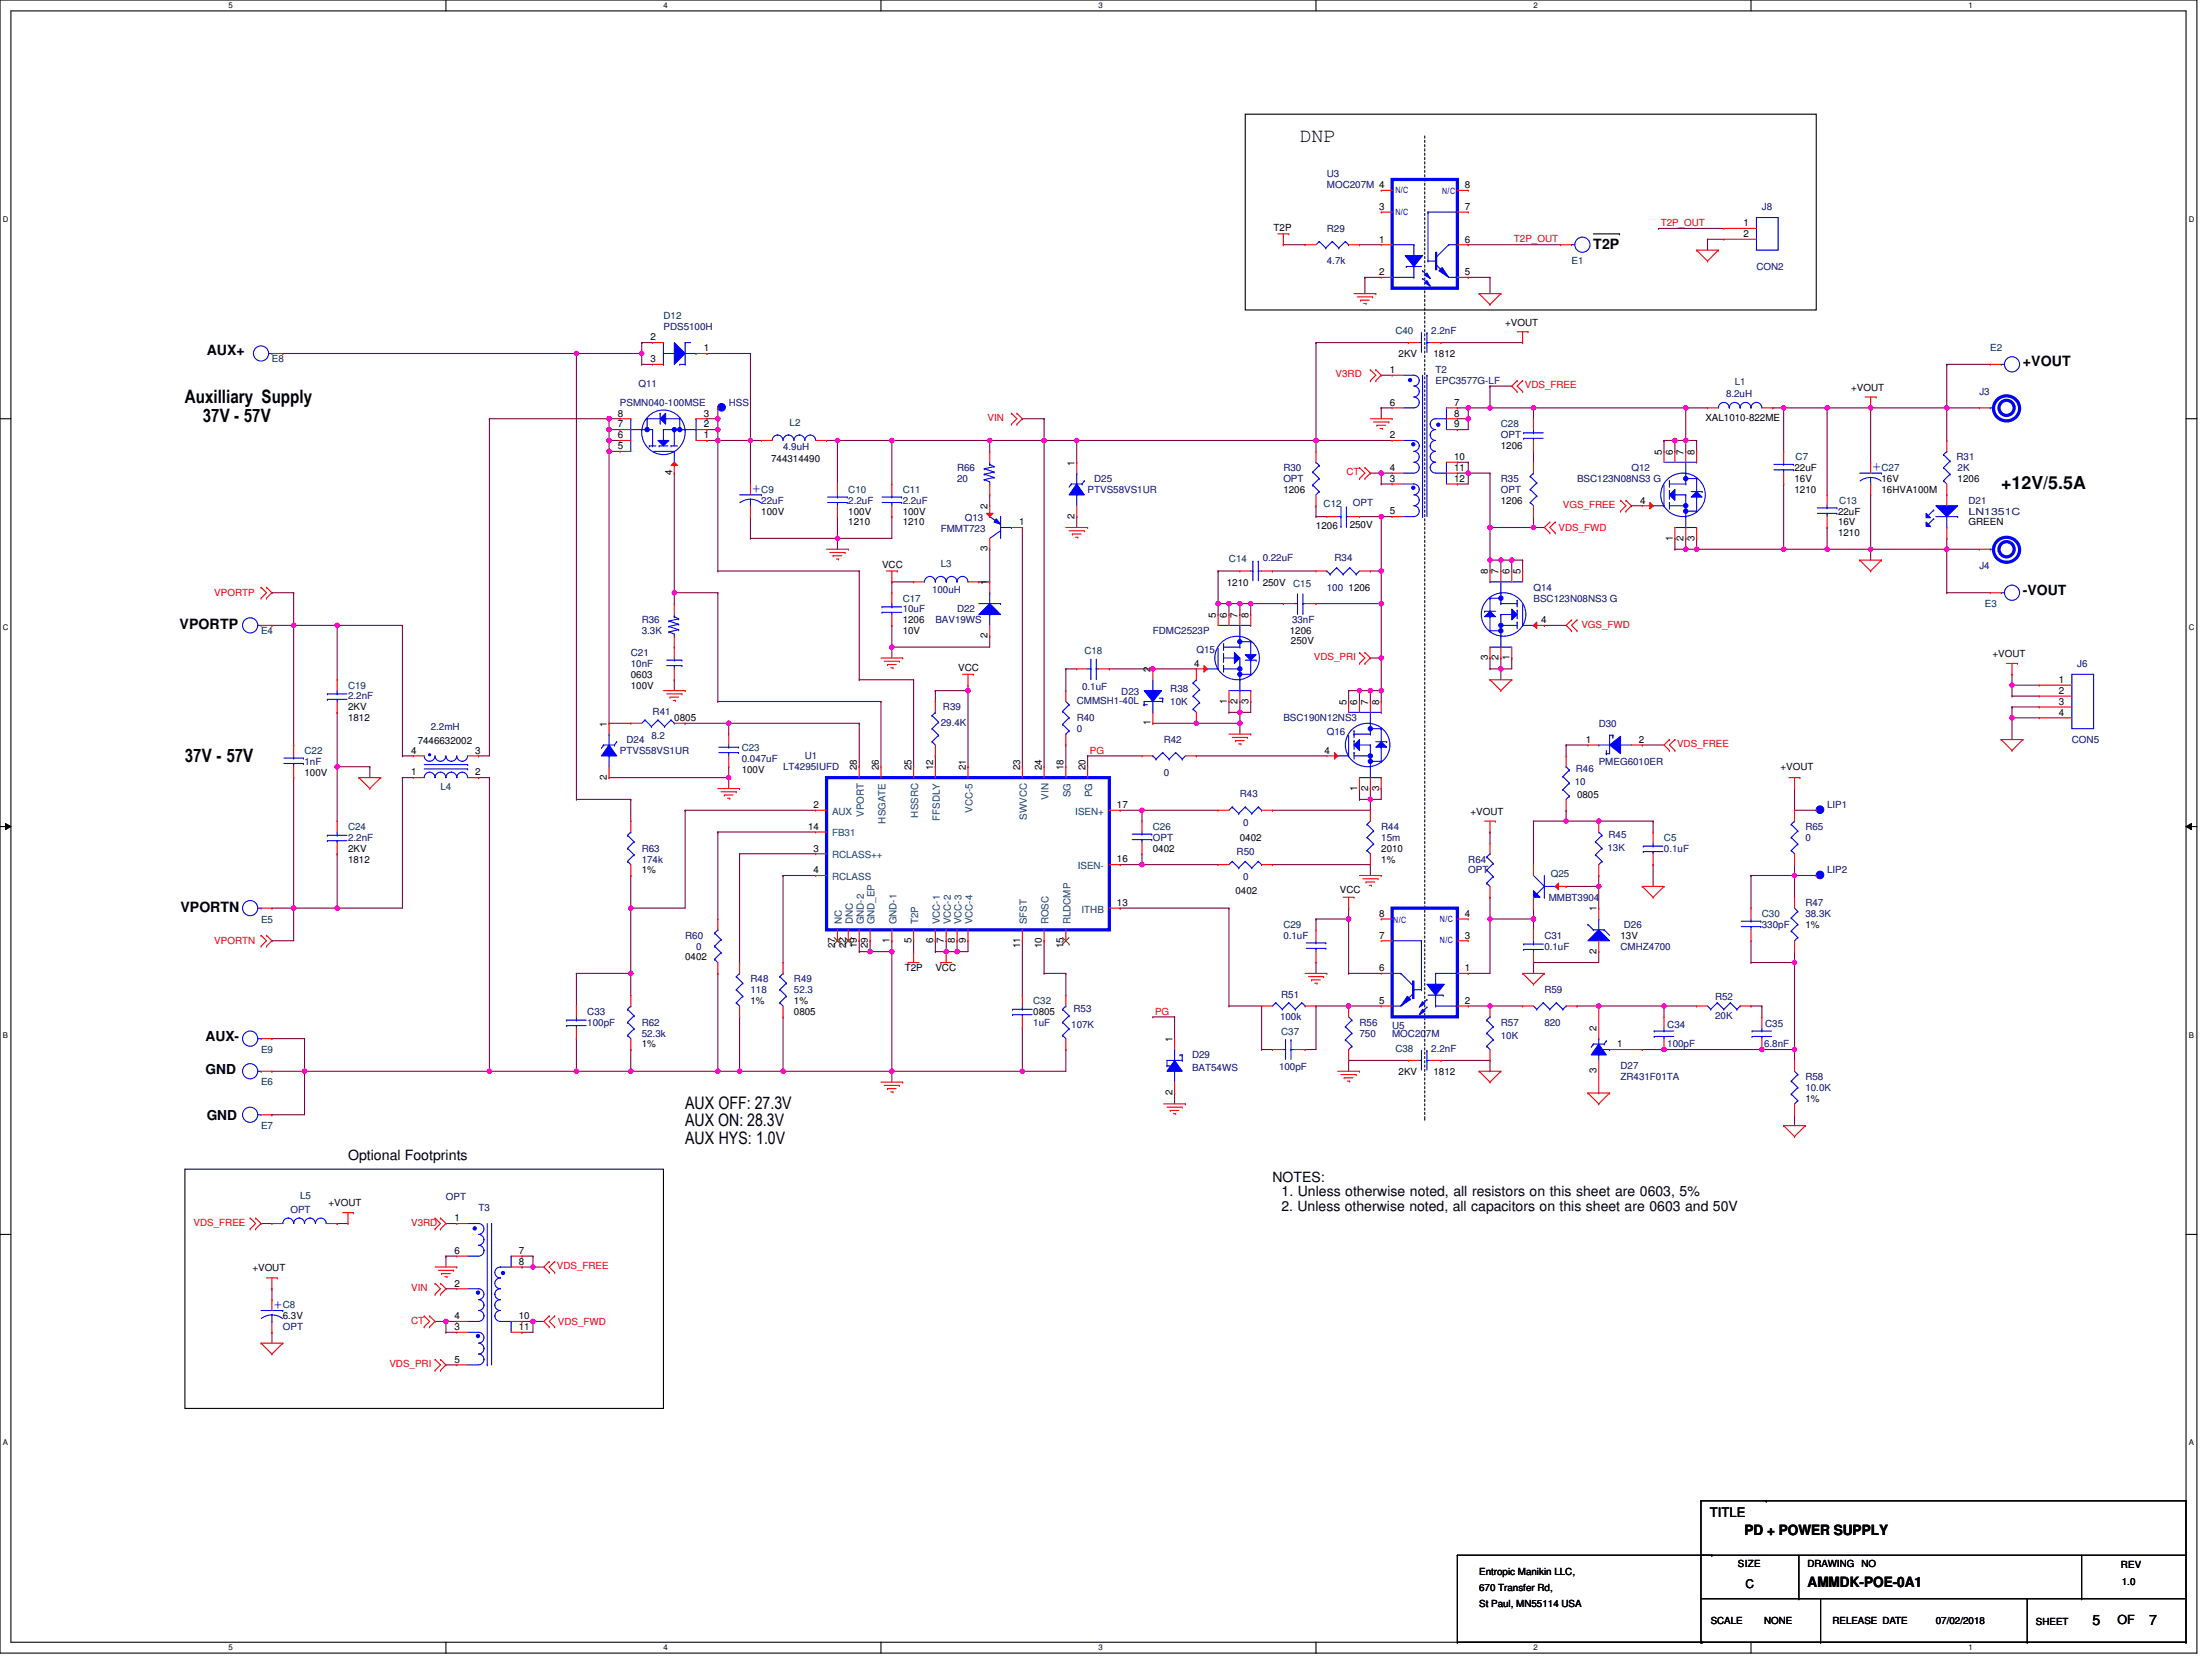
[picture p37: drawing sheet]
<svg xmlns="http://www.w3.org/2000/svg" width="610mm" height="457mm" viewBox="0 0 610 457" stroke-linecap="round" stroke-linejoin="round" font-family="sans-serif">
<defs><g id="words">
<text font-size="5.5" x="358.2" y="39.1">DNP</text>
<g font-size="5.1">
<text x="51" y="111.2">Auxilliary Supply</text>
<text x="55.9" y="116.3">37V - 57V</text>
<text x="51" y="210.1">37V - 57V</text>
</g>
<text font-size="4.9" x="551.5" y="134.8">+12V/5.5A</text>
<text font-size="4.8" x="188.8" y="305.6">AUX OFF: 27.3V</text>
<g font-size="4.7">
<text x="188.8" y="310.4">AUX ON: 28.3V</text>
<text x="188.8" y="315.2">AUX HYS: 1.0V</text>
</g>
<g font-size="4.5" fill="#00f">
<text x="515.8" y="129.9">+</text>
<text x="207.1" y="135.9">+</text>
<text x="75.2" y="360.7">+</text>
</g>
<g font-size="3.9">
<text x="439.1" y="68.6">T2P</text>
<text x="57" y="97.9">AUX+</text>
<text x="557.5" y="100.9">+VOUT</text>
<text x="557.5" y="163.9">-VOUT</text>
<text x="49.5" y="173.5">VPORTP</text>
<text x="49.8" y="251.4">VPORTN</text>
<text x="95.9" y="319.7">Optional Footprints</text>
<text x="350.7" y="325.7">NOTES:</text>
<text x="353.2" y="329.7">1. Unless otherwise noted, all resistors on this sheet are 0603, 5%</text>
<text x="353.1" y="333.7">2. Unless otherwise noted, all capacitors on this sheet are 0603 and 50V</text>
<text x="480.8" y="423.1">PD + POWER SUPPLY</text>
<text x="498.1" y="437.2">AMMDK-POE-0A1</text>
<text x="576.7" y="447.7">5</text>
<text x="592.3" y="447.7">7</text>
</g>
<g font-size="3.8">
<text x="56.7" y="287">AUX-</text>
<text x="56.7" y="295.9">GND</text>
<text x="57" y="308.5">GND</text>
</g>
<text font-size="3.6" x="471.2" y="418.1">TITLE</text>
<text font-size="3.5" x="583.6" y="447.6">OF</text>
<text font-size="3.3" x="481.1" y="437.6">C</text>
<g font-size="2.7" fill="#000080">
<text x="365.7" y="48.9">U3</text>
<text x="365.7" y="51.9">MOC207M 4</text>
<text x="485.6" y="57.9">J8</text>
<text x="365.7" y="63.9">R29</text>
<text x="365.7" y="72.9">4.7k</text>
<text x="484.1" y="74.4">CON2</text>
<text x="182.8" y="90.8">PDS5100H</text>
<text x="394.4" y="92">2.2nF</text>
<text x="175.9" y="106.7">Q11</text>
<text x="395.6" y="102.8">T2</text>
<text x="395.6" y="105.8">EPC3577G-LF</text>
<text x="170.8" y="111.8">PSMN040-100MSE</text>
<text x="200.8" y="111.8">HSS</text>
<text x="475.7" y="109.4">8.2uH</text>
<text x="545.5" y="108.8">J3</text>
<text x="215.8" y="124.1">4.9uH</text>
<text x="413.6" y="120.8">OPT</text>
<text x="263.8" y="129.8">R66</text>
<text x="353.7" y="129.8">R30</text>
<text x="449.6" y="129.8">Q12</text>
<text x="539.2" y="126.8">R31</text>
<text x="539.5" y="129.8">2K</text>
<text x="263.8" y="132.8">20</text>
<text x="299.7" y="135.8">PTVS58VS1UR</text>
<text x="301.5" y="132.8">D25</text>
<text x="353.7" y="132.8">OPT</text>
<text x="413.6" y="132.8">R35</text>
<text x="413.6" y="135.8">OPT</text>
<text x="434.6" y="132.8">BSC123N08NS3 G</text>
<text x="209.8" y="138.8">22uF</text>
<text x="233.8" y="138.8">2.2uF</text>
<text x="248.8" y="138.8">2.2uF</text>
<text x="265.9" y="143.6">Q13</text>
<text x="372.9" y="139.4">OPT</text>
<text x="542.5" y="138.8">D21</text>
<text x="542.5" y="141.8">LN1351C</text>
<text x="259.3" y="146.6">FMMT723</text>
<text x="348" y="154.7">0.22uF</text>
<text x="367.8" y="154.7">R34</text>
<text x="545.5" y="156.8">J4</text>
<text x="256.9" y="163.4">100uH</text>
<text x="365.7" y="162.8">100</text>
<text x="422.6" y="162.8">Q14</text>
<text x="422.6" y="165.8">BSC123N08NS3 G</text>
<text x="176.8" y="171.8">R36</text>
<text x="248.8" y="168.8">10uF</text>
<text x="257.8" y="171.8">BAV19WS</text>
<text x="263.8" y="168.8">D22</text>
<text x="356.1" y="171.8">33nF</text>
<text x="176.8" y="174.8">3.3K</text>
<text x="317.7" y="174.8">FDMC2523P</text>
<text x="329.7" y="179.9">Q15</text>
<text x="173.8" y="180.8">C21</text>
<text x="173.8" y="183.7">10nF</text>
<text x="572.5" y="183.7">J6</text>
<text x="298.2" y="190">0.1uF</text>
<text x="309" y="191.5">D23</text>
<text x="322.5" y="190.6">R38</text>
<text x="95.9" y="192.7">2.2nF</text>
<text x="179.8" y="196.9">R41</text>
<text x="259.9" y="195.7">R39</text>
<text x="296.7" y="193.9">CMMSH1-40L</text>
<text x="322.5" y="194.2">10K</text>
<text x="118.7" y="201.1">2.2mH</text>
<text x="179.5" y="203.5">8.2</text>
<text x="259.3" y="199.9">29.4K</text>
<text x="296.7" y="198.7">R40</text>
<text x="296.7" y="201.7">0</text>
<text x="353.7" y="198.7">BSC190N12NS3</text>
<text x="365.7" y="202.6">Q16</text>
<text x="440.6" y="200.2">D30</text>
<text x="170.8" y="207.7">PTVS58VS1UR</text>
<text x="172.6" y="204.7">D24</text>
<text x="221.8" y="209.2">U1</text>
<text x="320.7" y="204.7">R42</text>
<text x="571" y="204.7">CON5</text>
<text x="83.9" y="210.7">1nF</text>
<text x="204.4" y="210.1">0.047uF</text>
<text x="215.8" y="212.2">LT4295IUFD</text>
<text x="320.7" y="213.7">0</text>
<text x="434.3" y="212.8">R46</text>
<text x="440.6" y="210.7">PMEG6010ER</text>
<text x="341.7" y="219.7">R43</text>
<text x="434" y="216.4">10</text>
<text x="342.6" y="227.5">0</text>
<text x="503.5" y="222.7">LIP1</text>
<text x="95.9" y="231.7">2.2nF</text>
<text x="317.7" y="231.7">OPT</text>
<text x="380.6" y="228.7">R44</text>
<text x="380.6" y="231.7">15m</text>
<text x="443.3" y="230.8">R45</text>
<text x="497.5" y="228.7">R65</text>
<text x="497.5" y="231.7">0</text>
<text x="176.8" y="234.7">R63</text>
<text x="176.8" y="237.7">174k</text>
<text x="340.8" y="235.6">R50</text>
<text x="404.6" y="237.7">R64</text>
<text x="443" y="234.4">13K</text>
<text x="458.6" y="234.7">0.1uF</text>
<text x="342.6" y="242.5">0</text>
<text x="404.6" y="240.7">OPT</text>
<text x="503.5" y="240.7">LIP2</text>
<text x="426.8" y="248.2">MMBT3904</text>
<text x="497.5" y="249.7">R47</text>
<text x="447.5" y="255.7">D26</text>
<text x="485.6" y="255.7">330pF</text>
<text x="497.5" y="252.7">38.3K</text>
<text x="188.8" y="258.7">R60</text>
<text x="191.8" y="261.7">0</text>
<text x="353.7" y="258.7">0.1uF</text>
<text x="425.6" y="258.7">C31</text>
<text x="425.6" y="261.7">0.1uF</text>
<text x="446.6" y="261.7">CMHZ4700</text>
<text x="206.8" y="270.7">R48</text>
<text x="206.8" y="273.7">118</text>
<text x="218.8" y="270.7">R49</text>
<text x="218.8" y="273.7">52.3</text>
<text x="353.1" y="275.2">R51</text>
<text x="425.6" y="273.7">R59</text>
<text x="472.7" y="275.5">R52</text>
<text x="161.9" y="279.7">C33</text>
<text x="295.8" y="278.8">R53</text>
<text x="352.8" y="281.2">100k</text>
<text x="472.7" y="280.9">20K</text>
<text x="161.9" y="282.7">100pF</text>
<text x="176.8" y="282.7">R62</text>
<text x="176.8" y="285.7">52.3k</text>
<text x="284.7" y="282.7">1uF</text>
<text x="295.2" y="283.3">107K</text>
<text x="374.7" y="282.7">R56</text>
<text x="374.7" y="285.7">750</text>
<text x="383.6" y="283.6">U5</text>
<text x="383.6" y="285.7">MOC207M</text>
<text x="413.6" y="282.7">R57</text>
<text x="413.6" y="286.3">10K</text>
<text x="425.6" y="282.7">820</text>
<text x="459.5" y="283.3">C34</text>
<text x="486.5" y="283">C35</text>
<text x="328.5" y="291.7">D29</text>
<text x="394.4" y="289.9">2.2nF</text>
<text x="459.5" y="288.6">100pF</text>
<text x="486.2" y="288.6">6.8nF</text>
<text x="328.5" y="295.2">BAT54WS</text>
<text x="352.5" y="294.9">100pF</text>
<text x="446.6" y="294.6">D27</text>
<text x="446.6" y="297.6">ZR431F01TA</text>
<text x="497.5" y="297.6">R58</text>
<text x="497.5" y="300.6">10.0K</text>
<text x="80" y="334.2">OPT</text>
<text x="122.9" y="330.6">OPT</text>
<text x="131.9" y="333.6">T3</text>
<text x="77.9" y="366.6">OPT</text>
</g>
<g font-size="2.7">
<text x="403.7" y="51.8">8</text>
<text x="380" y="57.8">3</text>
<text x="403.7" y="57.8">7</text>
<text x="351" y="63.6">T2P</text>
<text x="480.5" y="62.3">1</text>
<text x="480.5" y="65.3">2</text>
<text x="380" y="66.8">1</text>
<text x="403.7" y="66.8">6</text>
<text x="380" y="75.8">2</text>
<text x="403.7" y="75.8">5</text>
<text x="414.8" y="89.9">+VOUT</text>
<text x="179.2" y="93.8">2</text>
<text x="179.2" y="99.8">3</text>
<text x="193.9" y="96.8">1</text>
<text x="385.4" y="98.3">2KV</text>
<text x="395" y="98.3">1812</text>
<text x="383.1" y="102.8">1</text>
<text x="510.1" y="107.6">+VOUT</text>
<text x="383.1" y="111.8">6</text>
<text x="400.7" y="111.8">7</text>
<text x="170.2" y="114.8">8</text>
<text x="170.2" y="117.8">7</text>
<text x="193.9" y="117.8">2</text>
<text x="193.9" y="114.8">3</text>
<text x="400.7" y="114.8">8</text>
<text x="400.7" y="117.8">9</text>
<text x="470" y="116">XAL1010-822ME</text>
<text x="170.2" y="120.8">6</text>
<text x="170.2" y="123.8">5</text>
<text x="193.9" y="120.8">1</text>
<text x="383.1" y="120.8">2</text>
<text x="413.6" y="123.8">1206</text>
<text x="458" y="125.3" transform="rotate(-90 458 125.3)">5</text>
<text x="461" y="125.3" transform="rotate(-90 461 125.3)">6</text>
<text x="464" y="125.3" transform="rotate(-90 464 125.3)">7</text>
<text x="467" y="125.3" transform="rotate(-90 467 125.3)">8</text>
<text x="185.2" y="131" transform="rotate(-90 185.2 131)">4</text>
<text x="212.5" y="127.4">744314490</text>
<text x="296.1" y="128.3" transform="rotate(-90 296.1 128.3)">1</text>
<text x="383.1" y="129.8">4</text>
<text x="400.7" y="129.8">11</text>
<text x="400.7" y="126.8">10</text>
<text x="494.5" y="129.8">22uF</text>
<text x="353.7" y="135.8">1206</text>
<text x="383.1" y="132.8">3</text>
<text x="400.7" y="132.8">12</text>
<text x="494.5" y="132.8">16V</text>
<text x="494.5" y="135.8">1210</text>
<text x="518.5" y="132.8">16V</text>
<text x="518.5" y="135.8">16HVA100M</text>
<text x="539.5" y="132.8">1206</text>
<text x="209.8" y="141.8">100V</text>
<text x="233.8" y="141.8">100V</text>
<text x="248.8" y="141.8">100V</text>
<text x="272.1" y="140.3" transform="rotate(-90 272.1 140.3)">2</text>
<text x="296.1" y="143" transform="rotate(-90 296.1 143)">2</text>
<text x="383.1" y="141.8">5</text>
<text x="413.6" y="138.8">1206</text>
<text x="452" y="138.8">4</text>
<text x="506.5" y="141.8">22uF</text>
<text x="233.8" y="144.8">1210</text>
<text x="248.8" y="144.8">1210</text>
<text x="280.8" y="144.8">1</text>
<text x="362.7" y="145.7">1206</text>
<text x="372" y="145.4">250V</text>
<text x="461" y="149" transform="rotate(-90 461 149)">1</text>
<text x="464" y="149" transform="rotate(-90 464 149)">2</text>
<text x="467" y="149" transform="rotate(-90 467 149)">3</text>
<text x="506.5" y="144.8">16V</text>
<text x="506.5" y="147.8">1210</text>
<text x="542.5" y="144.8">GREEN</text>
<text x="272.1" y="152" transform="rotate(-90 272.1 152)">3</text>
<text x="243.1" y="156.5">VCC</text>
<text x="272.1" y="161.3" transform="rotate(-90 272.1 161.3)">1</text>
<text x="338.1" y="161.6">1210</text>
<text x="348" y="161.6">250V</text>
<text x="410" y="158.3" transform="rotate(-90 410 158.3)">8</text>
<text x="413" y="158.3" transform="rotate(-90 413 158.3)">7</text>
<text x="416" y="158.3" transform="rotate(-90 416 158.3)">6</text>
<text x="419" y="158.3" transform="rotate(-90 419 158.3)">5</text>
<text x="371.7" y="162.8">1206</text>
<text x="248.8" y="171.8">1206</text>
<text x="335.1" y="170.3" transform="rotate(-90 335.1 170.3)">5</text>
<text x="338.1" y="170.3" transform="rotate(-90 338.1 170.3)">6</text>
<text x="341.1" y="170.3" transform="rotate(-90 341.1 170.3)">7</text>
<text x="344.1" y="170.3" transform="rotate(-90 344.1 170.3)">8</text>
<text x="424.7" y="171.7">4</text>
<text x="248.8" y="174.8">10V</text>
<text x="272.1" y="175.9" transform="rotate(-90 272.1 175.9)">2</text>
<text x="355.5" y="174.8">1206</text>
<text x="355.8" y="177.5">250V</text>
<text x="264.1" y="185">VCC</text>
<text x="317.1" y="185.2" transform="rotate(-90 317.1 185.2)">2</text>
<text x="329.1" y="183.7">4</text>
<text x="410" y="181.9" transform="rotate(-90 410 181.9)">3</text>
<text x="413" y="181.9" transform="rotate(-90 413 181.9)">2</text>
<text x="416" y="181.9" transform="rotate(-90 416 181.9)">1</text>
<text x="549.1" y="181.1">+VOUT</text>
<text x="173.8" y="186.8">0603</text>
<text x="173.8" y="189.7">100V</text>
<text x="567.4" y="188.2">1</text>
<text x="567.4" y="191.2">2</text>
<text x="95.9" y="195.7">2KV</text>
<text x="338.1" y="193.9" transform="rotate(-90 338.1 193.9)">1</text>
<text x="341.1" y="193.9" transform="rotate(-90 341.1 193.9)">2</text>
<text x="344.1" y="193.9" transform="rotate(-90 344.1 193.9)">3</text>
<text x="371.1" y="194.2" transform="rotate(-90 371.1 194.2)">5</text>
<text x="374" y="194.2" transform="rotate(-90 374 194.2)">6</text>
<text x="377" y="194.2" transform="rotate(-90 377 194.2)">7</text>
<text x="380" y="194.2" transform="rotate(-90 380 194.2)">8</text>
<text x="567.4" y="194.2">3</text>
<text x="567.4" y="197.2">4</text>
<text x="95.9" y="198.7">1812</text>
<text x="167.2" y="200.2" transform="rotate(-90 167.2 200.2)">1</text>
<text x="185.8" y="198.7">0805</text>
<text x="317.1" y="199.9" transform="rotate(-90 317.1 199.9)">1</text>
<text x="113.3" y="207.7">4</text>
<text x="115.1" y="205">7446632002</text>
<text x="131" y="207.7">3</text>
<text x="365.1" y="207.7">4</text>
<text x="437" y="204.7">1</text>
<text x="451.7" y="204.7">2</text>
<text x="83.9" y="213.7">100V</text>
<text x="113.3" y="213.7">1</text>
<text x="131" y="213.7">2</text>
<text x="167.2" y="214.9" transform="rotate(-90 167.2 214.9)">2</text>
<text x="204.4" y="213.1">100V</text>
<text x="236.2" y="212.2" transform="rotate(-90 236.2 212.2)">28</text>
<text x="242.2" y="212.2" transform="rotate(-90 242.2 212.2)">26</text>
<text x="251.2" y="212.2" transform="rotate(-90 251.2 212.2)">25</text>
<text x="257.2" y="212.2" transform="rotate(-90 257.2 212.2)">12</text>
<text x="266.1" y="212.2" transform="rotate(-90 266.1 212.2)">21</text>
<text x="281.1" y="212.2" transform="rotate(-90 281.1 212.2)">23</text>
<text x="287.1" y="212.2" transform="rotate(-90 287.1 212.2)">24</text>
<text x="293.1" y="212.2" transform="rotate(-90 293.1 212.2)">18</text>
<text x="299.1" y="212.2" transform="rotate(-90 299.1 212.2)">20</text>
<text x="490.7" y="212.2">+VOUT</text>
<text x="374" y="217.9" transform="rotate(-90 374 217.9)">1</text>
<text x="377" y="217.9" transform="rotate(-90 377 217.9)">2</text>
<text x="380" y="217.9" transform="rotate(-90 380 217.9)">3</text>
<text x="434.6" y="220">0805</text>
<text x="224.2" y="222.7">2</text>
<text x="307.8" y="222.7">17</text>
<text x="405.2" y="224.5">+VOUT</text>
<text x="222.7" y="228.7">14</text>
<text x="341.7" y="231.7">0402</text>
<text x="95.9" y="234.7">2KV</text>
<text x="95.9" y="237.7">1812</text>
<text x="224.2" y="234.7">3</text>
<text x="307.8" y="237.7">16</text>
<text x="317.7" y="234.7">0402</text>
<text x="380.6" y="234.7">2010</text>
<text x="380.6" y="237.7">1%</text>
<text x="176.8" y="240.7">1%</text>
<text x="224.2" y="240.7">4</text>
<text x="307.8" y="249.7">13</text>
<text x="340.5" y="246.4">0402</text>
<text x="369.3" y="246.1">VCC</text>
<text x="440" y="251.2" transform="rotate(-90 440 251.2)">1</text>
<text x="380" y="252.7">8</text>
<text x="403.7" y="252.7">4</text>
<text x="497.5" y="255.7">1%</text>
<text x="230.2" y="261.4" transform="rotate(-90 230.2 261.4)">27</text>
<text x="233.2" y="261.4" transform="rotate(-90 233.2 261.4)">22</text>
<text x="236.2" y="261.4" transform="rotate(-90 236.2 261.4)">19</text>
<text x="239.2" y="261.4" transform="rotate(-90 239.2 261.4)">29</text>
<text x="245.2" y="259.9" transform="rotate(-90 245.2 259.9)">1</text>
<text x="251.2" y="259.9" transform="rotate(-90 251.2 259.9)">5</text>
<text x="257.2" y="259.9" transform="rotate(-90 257.2 259.9)">6</text>
<text x="260.1" y="259.9" transform="rotate(-90 260.1 259.9)">7</text>
<text x="263.1" y="259.9" transform="rotate(-90 263.1 259.9)">8</text>
<text x="266.1" y="259.9" transform="rotate(-90 266.1 259.9)">9</text>
<text x="281.1" y="261.4" transform="rotate(-90 281.1 261.4)">11</text>
<text x="287.1" y="261.4" transform="rotate(-90 287.1 261.4)">10</text>
<text x="293.1" y="261.4" transform="rotate(-90 293.1 261.4)">15</text>
<text x="380" y="258.7">7</text>
<text x="403.7" y="258.7">3</text>
<text x="440" y="262.9" transform="rotate(-90 440 262.9)">2</text>
<text x="446.6" y="258.7">13V</text>
<text x="188.8" y="264.7">0402</text>
<text x="249.4" y="267.7">T2P</text>
<text x="257.8" y="267.7">VCC</text>
<text x="380" y="267.6">6</text>
<text x="403.7" y="267.6">1</text>
<text x="206.8" y="276.7">1%</text>
<text x="218.8" y="276.7">1%</text>
<text x="218.8" y="279.7">0805</text>
<text x="284.7" y="279.7">0805</text>
<text x="380" y="276.6">5</text>
<text x="403.7" y="276.6">2</text>
<text x="323.1" y="287.1" transform="rotate(-90 323.1 287.1)">1</text>
<text x="440" y="284.1" transform="rotate(-90 440 284.1)">2</text>
<text x="176.8" y="288.6">1%</text>
<text x="445.7" y="288.6">1</text>
<text x="385.4" y="296.1">2KV</text>
<text x="395" y="296.1">1812</text>
<text x="440" y="295.8" transform="rotate(-90 440 295.8)">3</text>
<text x="323.1" y="301.8" transform="rotate(-90 323.1 301.8)">2</text>
<text x="497.5" y="303.6">1%</text>
<text x="90.5" y="332.4">+VOUT</text>
<text x="125.3" y="336.6">1</text>
<text x="125.3" y="345.6">6</text>
<text x="143" y="345.6">7</text>
<text x="69.5" y="350.4">+VOUT</text>
<text x="143" y="348.6">8</text>
<text x="125.3" y="354.6">2</text>
<text x="77.9" y="363.6">6.3V</text>
<text x="125.3" y="363.6">4</text>
<text x="143" y="363.6">10</text>
<text x="125.3" y="366.6">3</text>
<text x="143" y="366.6">11</text>
<text x="125.3" y="375.5">5</text>
<text x="479" y="431.9">SIZE</text>
<text x="498.1" y="431.9">DRAWING</text>
<text x="513" y="431.9">NO</text>
<text x="407.6" y="434">Entropic Manikin LLC,</text>
<text x="584.5" y="432.2">REV</text>
<text x="584.8" y="436.7">1.0</text>
<text x="407.6" y="438.5">670 Transfer Rd,</text>
<text x="407.6" y="443">St Paul, MN55114 USA</text>
<text x="471.5" y="447.5">SCALE</text>
<text x="486.2" y="447.5">NONE</text>
<text x="505" y="447.5">RELEASE DATE</text>
<text x="533.5" y="447.5">07/02/2018</text>
<text x="561.1" y="447.8">SHEET</text>
</g>
<g font-size="2.7" fill="#f00">
<text x="457.7" y="62.2">T2P_OUT</text>
<text x="417.2" y="66.7">T2P_OUT</text>
<text x="368.1" y="104">V3RD</text>
<text x="420.2" y="107">VDS_FREE</text>
<text x="272.1" y="116">VIN</text>
<text x="371.1" y="131">CT</text>
<text x="430.7" y="140">VGS_FREE</text>
<text x="429.5" y="146.3">VDS_FWD</text>
<text x="59.1" y="164.3">VPORTP</text>
<text x="435.8" y="173">VGS_FWD</text>
<text x="362.1" y="181.9">VDS_PRI</text>
<text x="300.3" y="207.7">PG</text>
<text x="462.2" y="205.9">VDS_FREE</text>
<text x="59.1" y="260.2">VPORTN</text>
<text x="318.3" y="279.6">PG</text>
<text x="53.4" y="337.8">VDS_FREE</text>
<text x="113.3" y="337.8">V3RD</text>
<text x="153.5" y="349.8">VDS_FREE</text>
<text x="113.3" y="355.8">VIN</text>
<text x="113.3" y="364.8">CT</text>
<text x="153.8" y="365.1">VDS_FWD</text>
<text x="107.3" y="376.8">VDS_PRI</text>
</g>
<g font-size="2.7" fill="#004040">
<text x="433.1" y="72.9">E1</text>
<text x="182.8" y="87.8">D12</text>
<text x="384.5" y="92">C40</text>
<text x="74.9" y="99.8">E8</text>
<text x="548.5" y="96.8">E2</text>
<text x="478.1" y="106.1">L1</text>
<text x="217.6" y="117.5">L2</text>
<text x="413.6" y="117.8">C28</text>
<text x="494.8" y="126.8">C7</text>
<text x="518.5" y="129.8">C27</text>
<text x="209.8" y="135.8">C9</text>
<text x="233.8" y="135.8">C10</text>
<text x="248.8" y="135.8">C11</text>
<text x="364.8" y="139.7">C12</text>
<text x="506.8" y="138.8">C13</text>
<text x="338.7" y="155">C14</text>
<text x="259.3" y="156.2">L3</text>
<text x="356.4" y="161.9">C15</text>
<text x="248.8" y="165.8">C17</text>
<text x="547" y="167.3">E3</text>
<text x="71.9" y="174.8">E4</text>
<text x="298.8" y="180.2">C18</text>
<text x="95.9" y="189.7">C19</text>
<text x="83.9" y="207.7">C22</text>
<text x="204.4" y="206.8">C23</text>
<text x="121.4" y="217.6">L4</text>
<text x="95.9" y="228.7">C24</text>
<text x="317.7" y="228.7">C26</text>
<text x="458.6" y="231.7">C5</text>
<text x="427.4" y="241.6">Q25</text>
<text x="71.9" y="254.5">E5</text>
<text x="353.7" y="255.7">C29</text>
<text x="485.6" y="252.7">C30</text>
<text x="284.7" y="276.7">C32</text>
<text x="353.1" y="285.4">C37</text>
<text x="71.9" y="290.2">E9</text>
<text x="384.5" y="289.9">C38</text>
<text x="71.9" y="299.1">E6</text>
<text x="71.9" y="311.1">E7</text>
<text x="82.7" y="330.3">L5</text>
<text x="77.9" y="360.6">C8</text>
</g>
<g font-size="2.7" fill="#004080">
<text x="289" y="220.3" transform="rotate(-90 289 220.3)">VIN</text>
<text x="295" y="219.7" transform="rotate(-90 295 219.7)">SG</text>
<text x="301" y="219.7" transform="rotate(-90 301 219.7)">PG</text>
<text x="229.3" y="224.5">AUX</text>
<text x="238" y="225.1" transform="rotate(-90 238 225.1)">VPORT</text>
<text x="244" y="227" transform="rotate(-90 244 227)">HSGATE</text>
<text x="253" y="225.3" transform="rotate(-90 253 225.3)">HSSRC</text>
<text x="259" y="226.2" transform="rotate(-90 259 226.2)">FFSDLY</text>
<text x="268" y="223.9" transform="rotate(-90 268 223.9)">VCC-5</text>
<text x="283" y="225.9" transform="rotate(-90 283 225.9)">SWVCC</text>
<text x="296.3" y="224.5">ISEN+</text>
<text x="229.3" y="230.5">FB31</text>
<text x="229.3" y="236.5">RCLASS++</text>
<text x="297" y="239.5">ISEN-</text>
<text x="229.3" y="242.5">RCLASS</text>
<text x="298.1" y="251.5">ITHB</text>
<text x="232" y="254.8" transform="rotate(-90 232 254.8)">NC</text>
<text x="235" y="254.8" transform="rotate(-90 235 254.8)">DNC</text>
<text x="238" y="254.8" transform="rotate(-90 238 254.8)">GND-2</text>
<text x="241" y="254.8" transform="rotate(-90 241 254.8)">GND_EP</text>
<text x="247" y="254.8" transform="rotate(-90 247 254.8)">GND-1</text>
<text x="253" y="254.8" transform="rotate(-90 253 254.8)">T2P</text>
<text x="259" y="254.8" transform="rotate(-90 259 254.8)">VCC-1</text>
<text x="262" y="254.8" transform="rotate(-90 262 254.8)">VCC-2</text>
<text x="265" y="254.8" transform="rotate(-90 265 254.8)">VCC-3</text>
<text x="268" y="254.8" transform="rotate(-90 268 254.8)">VCC-4</text>
<text x="283" y="254.8" transform="rotate(-90 283 254.8)">SFST</text>
<text x="289" y="254.8" transform="rotate(-90 289 254.8)">ROSC</text>
<text x="295" y="254.8" transform="rotate(-90 295 254.8)">RLDCMP</text>
</g>
<g font-size="2.4" fill="#00f">
<text x="384.5" y="53.2">N/C</text>
<text x="397.4" y="53.5">N/C</text>
<text x="384.5" y="59.2">N/C</text>
<text x="384" y="254.3">N/C</text>
<text x="396.8" y="254">N/C</text>
<text x="396.8" y="260">N/C</text>
</g>
<g font-size="2.2">
<text x="62.9" y="2.3">5</text>
<text x="182.8" y="2.3">4</text>
<text x="302.7" y="2.3">3</text>
<text x="422.6" y="2.3">2</text>
<text x="542.5" y="2.3">1</text>
<text x=".8" y="61.1">D</text>
<text x="603.2" y="61.1">D</text>
<text x=".8" y="173.5">C</text>
<text x="603.2" y="173.5">C</text>
<text x=".8" y="285.9">B</text>
<text x="603.2" y="285.9">B</text>
<text x=".8" y="398.3">A</text>
<text x="603.2" y="398.3">A</text>
<text x="62.9" y="454.8">5</text>
<text x="182.8" y="454.8">4</text>
<text x="302.7" y="454.8">3</text>
<text x="422.6" y="454.8">2</text>
<text x="542.5" y="454.8">1</text>
</g>
</g></defs>
<path d="M0 0h605.4v455.6h-605.4zM3 3h599.4v449.6h-599.4z" fill="none" stroke="#000" stroke-width=".3"/>
<g fill="#fff">
<path d="M62.9 .3h1.2v2.4h-1.2z"/>
<path d="M62.9 452.9h1.2v2.4h-1.2z"/>
</g>
<path d="M122.9 0v3M122.9 452.6v3" fill="none" stroke="#000" stroke-width=".3"/>
<g fill="#fff">
<path d="M182.8 .3h1.2v2.4h-1.2z"/>
<path d="M182.8 452.9h1.2v2.4h-1.2z"/>
</g>
<path d="M242.8 0v3M242.8 452.6v3" fill="none" stroke="#000" stroke-width=".3"/>
<g fill="#fff">
<path d="M302.7 .3h1.2v2.4h-1.2z"/>
<path d="M302.7 452.9h1.2v2.4h-1.2z"/>
</g>
<path d="M362.7 0v3M362.7 452.6v3" fill="none" stroke="#000" stroke-width=".3"/>
<g fill="#fff">
<path d="M422.6 .3h1.2v2.4h-1.2z"/>
<path d="M422.6 452.9h1.2v2.4h-1.2z"/>
</g>
<path d="M482.6 0v3M482.6 452.6v3" fill="none" stroke="#000" stroke-width=".3"/>
<g fill="#fff">
<path d="M542.5 .3h1.2v2.4h-1.2z"/>
<path d="M542.5 452.9h1.2v2.4h-1.2z"/>
<path d="M.8 59.2h1.5v2.4h-1.5z"/>
<path d="M603.2 59.2h1.5v2.4h-1.5z"/>
<path d="M.8 171.6h1.5v2.4h-1.5z"/>
<path d="M603.2 171.6h1.5v2.4h-1.5z"/>
</g>
<path d="M0 115.4h3M602.4 115.4h3" fill="none" stroke="#000" stroke-width=".3"/>
<g fill="#fff">
<path d="M.8 284h1.4v2.4h-1.4z"/>
<path d="M603.2 284h1.4v2.4h-1.4z"/>
</g>
<path d="M0 227.8h3M602.4 227.8h3" fill="none" stroke="#000" stroke-width=".3"/>
<path d="M1.5 226.9l1.5 .9-1.5 .9zM602.4 227.8l1.5-.9v1.8z" fill="#000"/>
<path d="M1.5 226.9l1.5 .9-1.5 .9zM602.4 227.8l1.5-.9v1.8z" fill="none" stroke="#000" stroke-width=".28"/>
<g fill="#fff">
<path d="M.8 396.4h1.4v2.4h-1.4z"/>
<path d="M603.2 396.4h1.4v2.4h-1.4z"/>
</g>
<path d="M343.2 31.5h157.3v53.9h-157.3zM439.1 64.5h7.2M446.3 64.5h.1M51 322.2h131.8v65.9h-131.8zM0 340.2h3M602.4 340.2h3" fill="none" stroke="#000" stroke-width=".3"/>
<path d="M392.6 37.5v270.9M392.6 308.4h.1" fill="none" stroke="#000" stroke-width=".3" stroke-dasharray=".6 .6"/>
<path d="M92.9 172.3h.1M92.9 172.3v15M92.9 235.3h.1M92.9 235.3v15" fill="none" stroke="#800040" stroke-width=".3"/>
<circle cx="92.9" cy="172.3" r=".6" fill="#f0f"/>
<circle cx="92.9" cy="172.3" r=".6" fill="none" stroke="#f0f" stroke-width=".3"/>
<path d="M371.7 190.3h.1M371.7 190.3h3M92.9 211.3h.1M92.9 211.3v15M110.9 208.3h.1M110.9 214.3h.1M110.9 208.3h3M110.9 214.3h3M131.9 208.3h.1M131.9 214.3h.1M131.9 208.3h3M131.9 214.3h3" fill="none" stroke="#800040" stroke-width=".3"/>
<circle cx="374.6" cy="190.3" r=".59" fill="#f0f"/>
<circle cx="374.6" cy="190.3" r=".59" fill="none" stroke="#f0f" stroke-width=".3"/>
<path d="M515.5 112.4h.1M515.5 112.4v15M206.8 142.4h.1M206.8 142.4v6M80.9 172.3h.1M80.9 172.3h12" fill="none" stroke="#800040" stroke-width=".3"/>
<circle cx="515.5" cy="112.4" r=".59" fill="#f0f"/>
<circle cx="515.5" cy="112.4" r=".59" fill="none" stroke="#f0f" stroke-width=".3"/>
<path d="M491.6 112.4h.1M491.6 112.4v12M206.8 121.4h.1M206.8 121.4v12M206.8 121.4h3M515.5 136.4h.1M515.5 136.4v18M515.5 151.4h.1M377.7 238.3h.1M377.7 238.3v3" fill="none" stroke="#800040" stroke-width=".3"/>
<circle cx="491.5" cy="112.4" r=".59" fill="#f0f"/>
<circle cx="491.5" cy="112.4" r=".59" fill="none" stroke="#f0f" stroke-width=".3"/>
<path d="M515.5 151.4h.1M515.5 151.4h21M92.9 172.3h.1M92.9 172.3h18M416.6 181.3h.1M416.6 181.3v3M110.9 214.3h.1M110.9 214.3v36M293.7 289.2h.1M293.7 289.2v6" fill="none" stroke="#800040" stroke-width=".3"/>
<circle cx="536.5" cy="151.4" r=".59" fill="#f0f"/>
<circle cx="536.5" cy="151.4" r=".59" fill="none" stroke="#f0f" stroke-width=".3"/>
<circle cx="515.5" cy="151.4" r=".59" fill="#f0f"/>
<circle cx="515.5" cy="151.4" r=".59" fill="none" stroke="#f0f" stroke-width=".3"/>
<g fill="none" stroke="#800040" stroke-width=".3">
<path d="M134.9 115.4h.1M134.9 115.4v92.9M464.6 112.4h.1M464.6 112.4h6M80.9 172.3h.1M80.9 172.3v33M110.9 172.3h.1M110.9 172.3v36M371.7 190.3h.1M371.7 190.3v3M80.9 214.3h.1M80.9 214.3v36"/>
<path d="M92.9 250.3h.1M92.9 250.3h18"/>
</g>
<circle cx="80.9" cy="250.3" r=".59" fill="#f0f"/>
<circle cx="80.9" cy="250.3" r=".59" fill="none" stroke="#f0f" stroke-width=".3"/>
<g fill="none" stroke="#800040" stroke-width=".3">
<path d="M197.8 121.4h.1M197.8 121.4h9M197.8 121.4v36M230.8 121.4h.1M230.8 121.4v12M287.7 121.4h.1M287.7 121.4v89.9M197.8 157.4h.1M197.8 157.4h39M230.8 148.4h.1M230.8 148.4v3M236.8 157.4h.1"/>
<path d="M236.8 157.4v29.9M245.8 178.3h.1M245.8 178.3h27M236.8 187.3h.1M236.8 187.3h15M251.8 187.3h.1M251.8 187.3v24M83.9 295.2h.1M83.9 295.2h51M203.8 295.2h.1M203.8 295.2h12"/>
</g>
<circle cx="197.8" cy="121.4" r=".6" fill="#f0f"/>
<circle cx="197.8" cy="121.4" r=".6" fill="none" stroke="#f0f" stroke-width=".3"/>
<path d="M185.8 130.4h.1M185.8 130.4v33M185.8 163.4h.1M185.8 163.4h12" fill="none" stroke="#800040" stroke-width=".3"/>
<circle cx="185.8" cy="163.4" r=".59" fill="#f0f"/>
<circle cx="185.8" cy="163.4" r=".59" fill="none" stroke="#f0f" stroke-width=".3"/>
<path d="M185.8 163.4h.1M185.8 163.4v2.9M197.8 163.4h.1M197.8 163.4v29.9M197.8 193.3h.1M197.8 193.3h45M200.8 199.3h.1M200.8 199.3v3M200.8 199.3h36M242.8 193.3h.1M242.8 193.3v18" fill="none" stroke="#800040" stroke-width=".3"/>
<circle cx="200.8" cy="199.3" r=".59" fill="#f0f"/>
<circle cx="200.8" cy="199.3" r=".59" fill="none" stroke="#f0f" stroke-width=".3"/>
<path d="M236.8 199.3h.1M236.8 199.3v12M287.7 268.3h.1M287.7 268.3h6M293.7 268.3h.1M293.7 268.3v6M197.8 295.2h.1M197.8 295.2h6M245.8 295.2h.1M245.8 295.2v3M281.7 283.2h.1M281.7 283.2v12" fill="none" stroke="#800040" stroke-width=".3"/>
<circle cx="281.7" cy="295.2" r=".59" fill="#f0f"/>
<circle cx="281.7" cy="295.2" r=".59" fill="none" stroke="#f0f" stroke-width=".3"/>
<path d="M197.8 118.4h.1M197.8 118.4v3M410.6 154.4h.1M410.6 154.4v3M416.6 154.4h.1M416.6 154.4h3" fill="none" stroke="#800040" stroke-width=".3"/>
<circle cx="416.6" cy="154.4" r=".59" fill="#f0f"/>
<circle cx="416.6" cy="154.4" r=".59" fill="none" stroke="#f0f" stroke-width=".3"/>
<g fill="none" stroke="#800040" stroke-width=".3">
<path d="M227.8 121.4h.1M227.8 121.4h3M491.6 133.4h.1M491.6 133.4v18M374.7 190.3h.1M374.7 190.3v3M377.7 190.3h.1M377.7 190.3v3M374.7 217.3h.1M374.7 217.3v3M380.6 217.3h.1M380.6 217.3v3"/>
<path d="M377.7 220.3h.1M377.7 220.3v3"/>
</g>
<circle cx="230.8" cy="121.4" r=".59" fill="#f0f"/>
<circle cx="230.8" cy="121.4" r=".59" fill="none" stroke="#f0f" stroke-width=".3"/>
<g fill="none" stroke="#800040" stroke-width=".3">
<path d="M272.8 121.4h.1M272.8 121.4h14.9M419.6 154.4h.1M419.6 154.4v3M413.6 184.3h.1M413.6 184.3v3M92.9 211.3h.1M92.9 211.3h9M101.9 211.3h.1M101.9 211.3v3M314.7 223.3h.1M314.7 235.3h.1"/>
<path d="M314.7 223.3h21M314.7 235.3v3"/>
</g>
<circle cx="314.7" cy="238.3" r=".59" fill="#f0f"/>
<circle cx="314.7" cy="238.3" r=".59" fill="none" stroke="#f0f" stroke-width=".3"/>
<path d="M281.7 145.4h.1M281.7 145.4v65.9M80.9 250.3h.1M80.9 250.3h12" fill="none" stroke="#800040" stroke-width=".3"/>
<circle cx="92.9" cy="250.3" r=".6" fill="#f0f"/>
<circle cx="92.9" cy="250.3" r=".6" fill="none" stroke="#f0f" stroke-width=".3"/>
<path d="M536.5 151.4h.1M536.5 151.4v12M374.7 190.3h.1M374.7 190.3h3" fill="none" stroke="#800040" stroke-width=".3"/>
<circle cx="377.6" cy="190.3" r=".6" fill="#f0f"/>
<circle cx="377.6" cy="190.3" r=".6" fill="none" stroke="#f0f" stroke-width=".3"/>
<path d="M74.9 172.3h.1M74.9 172.3h6" fill="none" stroke="#800040" stroke-width=".3"/>
<circle cx="80.9" cy="172.3" r=".59" fill="#f0f"/>
<circle cx="80.9" cy="172.3" r=".59" fill="none" stroke="#f0f" stroke-width=".3"/>
<path d="M134.9 214.3h.1M134.9 214.3v80.9" fill="none" stroke="#800040" stroke-width=".3"/>
<circle cx="134.9" cy="295.2" r=".59" fill="#f0f"/>
<circle cx="134.9" cy="295.2" r=".59" fill="none" stroke="#f0f" stroke-width=".3"/>
<path d="M197.8 115.4h.1M197.8 115.4v3" fill="none" stroke="#800040" stroke-width=".3"/>
<circle cx="197.8" cy="118.4" r=".6" fill="#f0f"/>
<circle cx="197.8" cy="118.4" r=".6" fill="none" stroke="#f0f" stroke-width=".3"/>
<circle cx="197.8" cy="115.4" r=".6" fill="#f0f"/>
<circle cx="197.8" cy="115.4" r=".6" fill="none" stroke="#f0f" stroke-width=".3"/>
<path d="M92.9 196.3h.1M92.9 196.3v15M185.8 187.3h.1M185.8 187.3v3" fill="none" stroke="#800040" stroke-width=".3"/>
<circle cx="92.9" cy="211.3" r=".6" fill="#f0f"/>
<circle cx="92.9" cy="211.3" r=".6" fill="none" stroke="#f0f" stroke-width=".3"/>
<path d="M167.9 118.4h.1M167.9 118.4v3" fill="none" stroke="#800040" stroke-width=".3"/>
<circle cx="167.8" cy="121.4" r=".6" fill="#f0f"/>
<circle cx="167.8" cy="121.4" r=".6" fill="none" stroke="#f0f" stroke-width=".3"/>
<path d="M380.6 142.4h.1M380.6 142.4h3" fill="none" stroke="#800040" stroke-width=".3"/>
<circle cx="380.7" cy="142.4" r=".59" fill="#f0f"/>
<circle cx="380.7" cy="142.4" r=".59" fill="none" stroke="#f0f" stroke-width=".3"/>
<path d="M377.7 190.3h.1M377.7 190.3h2.9M380.6 190.3h.1M380.6 190.3v3" fill="none" stroke="#800040" stroke-width=".3"/>
<circle cx="380.6" cy="190.3" r=".59" fill="#f0f"/>
<circle cx="380.6" cy="190.3" r=".59" fill="none" stroke="#f0f" stroke-width=".3"/>
<path d="M230.8 121.4h.1M230.8 121.4h15M245.8 121.4h.1M245.8 121.4v12M206.8 148.4h.1M230.8 148.4h.1M245.8 142.4h.1M245.8 142.4v6h-39" fill="none" stroke="#800040" stroke-width=".3"/>
<circle cx="230.8" cy="148.4" r=".59" fill="#f0f"/>
<circle cx="230.8" cy="148.4" r=".59" fill="none" stroke="#f0f" stroke-width=".3"/>
<path d="M362.7 121.4h.1M362.7 121.4h20.9M230.8 142.4h.1M230.8 142.4v6M314.7 223.3h.1M314.7 223.3v3M350.7 223.3h.1M350.7 223.3h27M377.7 220.3h.1M377.7 220.3h2.9" fill="none" stroke="#800040" stroke-width=".3"/>
<circle cx="377.6" cy="220.3" r=".6" fill="#f0f"/>
<circle cx="377.6" cy="220.3" r=".6" fill="none" stroke="#f0f" stroke-width=".3"/>
<path d="M329.7 199.3h.1M338.7 193.3h.1M338.7 193.3v3M341.7 196.3h.1M341.7 196.3v3h-12M380.6 181.3h.1M380.6 181.3v9M299.7 208.3h.1M299.7 208.3h15M374.7 220.3h.1M374.7 220.3h3" fill="none" stroke="#800040" stroke-width=".3"/>
<circle cx="329.7" cy="199.3" r=".59" fill="#f0f"/>
<circle cx="329.7" cy="199.3" r=".59" fill="none" stroke="#f0f" stroke-width=".3"/>
<path d="M317.7 199.3h.1M317.7 184.3h.1M317.7 199.3h12M317.7 184.3h12" fill="none" stroke="#800040" stroke-width=".3"/>
<circle cx="317.7" cy="184.3" r=".6" fill="#f0f"/>
<circle cx="317.7" cy="184.3" r=".6" fill="none" stroke="#f0f" stroke-width=".3"/>
<path d="M338.7 196.3h.1M338.7 196.3h6M341.7 196.3h.1" fill="none" stroke="#800040" stroke-width=".3"/>
<circle cx="341.7" cy="196.3" r=".59" fill="#f0f"/>
<circle cx="341.7" cy="196.3" r=".59" fill="none" stroke="#f0f" stroke-width=".3"/>
<path d="M341.7 199.3h.1M341.7 199.3v3" fill="none" stroke="#800040" stroke-width=".3"/>
<circle cx="341.7" cy="199.3" r=".59" fill="#f0f"/>
<circle cx="341.7" cy="199.3" r=".59" fill="none" stroke="#f0f" stroke-width=".3"/>
<path d="M341.7 166.3h.1M341.7 166.3h12M341.7 166.3v3.1M344.7 166.3h.1M344.7 166.3v3.1" fill="none" stroke="#800040" stroke-width=".3"/>
<circle cx="344.7" cy="166.3" r=".59" fill="#f0f"/>
<circle cx="344.7" cy="166.3" r=".59" fill="none" stroke="#f0f" stroke-width=".3"/>
<circle cx="341.7" cy="166.3" r=".59" fill="#f0f"/>
<circle cx="341.7" cy="166.3" r=".59" fill="none" stroke="#f0f" stroke-width=".3"/>
<path d="M338.7 166.3h.1M338.7 166.3v3.1M338.7 166.3h3" fill="none" stroke="#800040" stroke-width=".3"/>
<circle cx="338.7" cy="166.3" r=".59" fill="#f0f"/>
<circle cx="338.7" cy="166.3" r=".59" fill="none" stroke="#f0f" stroke-width=".3"/>
<g fill="none" stroke="#800040" stroke-width=".3">
<path d="M335.7 157.4h.1M335.7 157.4h6M350.7 157.4h.1M350.7 157.4h12M374.7 142.4h.1M374.7 142.4h5.9M380.6 142.4h.1M380.6 142.4v15M335.7 166.3h.1M335.7 166.3v3.1M335.7 166.3h3M341.7 193.3h.1"/>
<path d="M341.7 193.3v3M344.7 193.3h.1M344.7 193.3v3M377.7 217.3h.1M377.7 217.3v3"/>
</g>
<circle cx="380.7" cy="157.4" r=".59" fill="#f0f"/>
<circle cx="380.7" cy="157.4" r=".59" fill="none" stroke="#f0f" stroke-width=".3"/>
<path d="M380.6 130.4h.1M380.6 130.4h3" fill="none" stroke="#800040" stroke-width=".3"/>
<circle cx="380.6" cy="130.4" r=".59" fill="#f0f"/>
<circle cx="380.6" cy="130.4" r=".59" fill="none" stroke="#f0f" stroke-width=".3"/>
<path d="M335.7 157.4h.1M335.7 157.4v8.9" fill="none" stroke="#800040" stroke-width=".3"/>
<circle cx="335.7" cy="166.3" r=".59" fill="#f0f"/>
<circle cx="335.7" cy="166.3" r=".59" fill="none" stroke="#f0f" stroke-width=".3"/>
<path d="M296.7 121.4h.1M296.7 121.4h66M362.7 139.4h.1M362.7 121.4h.1M362.7 121.4v3M362.7 139.4v3M362.7 142.4h.1M362.7 142.4h3" fill="none" stroke="#800040" stroke-width=".3"/>
<circle cx="362.7" cy="121.4" r=".6" fill="#f0f"/>
<circle cx="362.7" cy="121.4" r=".6" fill="none" stroke="#f0f" stroke-width=".3"/>
<circle cx="296.7" cy="121.4" r=".59" fill="#f0f"/>
<circle cx="296.7" cy="121.4" r=".59" fill="none" stroke="#f0f" stroke-width=".3"/>
<g fill="none" stroke="#800040" stroke-width=".3">
<path d="M194.8 115.4h.1M194.8 118.4h.1M194.8 115.4h3M194.8 118.4h3M380.6 112.4h.1M380.6 112.4v3M380.6 112.4h3M401.6 115.4h.1M401.6 112.4h.1M401.6 112.4h3M404.6 112.4h.1M404.6 112.4v3h-3"/>
<path d="M167.9 121.4h.1M167.9 121.4h2.9M194.8 121.4h.1M194.8 121.4h3M380.6 133.4h.1M380.6 130.4h.1M380.6 133.4h3M380.6 130.4v3M413.6 184.3h.1M413.6 184.3h3"/>
</g>
<circle cx="413.6" cy="184.3" r=".59" fill="#f0f"/>
<circle cx="413.6" cy="184.3" r=".59" fill="none" stroke="#f0f" stroke-width=".3"/>
<path d="M404.6 112.4h.1M404.6 112.4h6M413.6 154.4h.1M413.6 154.4h3M416.6 154.4h.1M416.6 154.4v3M410.6 181.3h.1M410.6 181.3v3" fill="none" stroke="#800040" stroke-width=".3"/>
<circle cx="404.6" cy="112.4" r=".59" fill="#f0f"/>
<circle cx="404.6" cy="112.4" r=".59" fill="none" stroke="#f0f" stroke-width=".3"/>
<g fill="none" stroke="#800040" stroke-width=".3">
<path d="M464.6 121.4h.1M464.6 121.4v3M464.6 121.4h3M467.6 121.4h.1M467.6 121.4v3M461.6 148.4h.1M461.6 148.4v3M464.6 148.4h.1M464.6 151.4h.1M464.6 148.4v3M467.6 148.4h.1M467.6 148.4v3h-3"/>
<path d="M425.6 172.3h.1M425.6 172.3h6"/>
</g>
<circle cx="467.6" cy="151.4" r=".6" fill="#f0f"/>
<circle cx="467.6" cy="151.4" r=".6" fill="none" stroke="#f0f" stroke-width=".3"/>
<circle cx="464.6" cy="151.4" r=".59" fill="#f0f"/>
<circle cx="464.6" cy="151.4" r=".59" fill="none" stroke="#f0f" stroke-width=".3"/>
<path d="M464.6 112.4h.1M464.6 112.4v9M458.6 121.4h.1M458.6 121.4v3M458.6 121.4h3M461.6 151.4h.1M461.6 151.4h3" fill="none" stroke="#800040" stroke-width=".3"/>
<circle cx="464.6" cy="121.4" r=".59" fill="#f0f"/>
<circle cx="464.6" cy="121.4" r=".59" fill="none" stroke="#f0f" stroke-width=".3"/>
<circle cx="464.6" cy="112.4" r=".59" fill="#f0f"/>
<circle cx="464.6" cy="112.4" r=".59" fill="none" stroke="#f0f" stroke-width=".3"/>
<path d="M422.6 112.4h.1M422.6 112.4h42" fill="none" stroke="#800040" stroke-width=".3"/>
<circle cx="422.6" cy="112.4" r=".6" fill="#f0f"/>
<circle cx="422.6" cy="112.4" r=".6" fill="none" stroke="#f0f" stroke-width=".3"/>
<path d="M404.6 130.4h.1M404.6 130.4v3M410.6 145.4h.1M410.6 154.4h.1M410.6 145.4v9M410.6 154.4h3M413.6 154.4h.1M413.6 154.4v3M410.6 184.3h.1M413.6 181.3h.1M413.6 181.3v3h-3" fill="none" stroke="#800040" stroke-width=".3"/>
<circle cx="413.6" cy="154.4" r=".59" fill="#f0f"/>
<circle cx="413.6" cy="154.4" r=".59" fill="none" stroke="#f0f" stroke-width=".3"/>
<circle cx="410.6" cy="154.4" r=".59" fill="#f0f"/>
<circle cx="410.6" cy="154.4" r=".59" fill="none" stroke="#f0f" stroke-width=".3"/>
<g fill="none" stroke="#800040" stroke-width=".3">
<path d="M272.8 151.4h.1M272.8 151.4v9h-3M377.7 157.4h.1M377.7 157.4h2.9M380.6 157.4h.1M380.6 157.4v8.9h-17.9M245.8 160.4h.1M245.8 178.3h.1M245.8 160.4h6M245.8 160.4v3M245.8 178.3v3M269.8 160.4h.1"/>
<path d="M272.8 175.3h.1M272.8 175.3v3M362.7 166.3h.1M266.8 190.3h.1M266.8 188.8v1.5M305.7 184.3h.1M305.7 184.3h12M215.8 241.3h.1M215.8 241.3v24M215.8 280.2h.1M215.8 280.2v15"/>
</g>
<circle cx="215.8" cy="295.2" r=".59" fill="#f0f"/>
<circle cx="215.8" cy="295.2" r=".59" fill="none" stroke="#f0f" stroke-width=".3"/>
<path d="M203.8 235.3h.1M203.8 235.3v30M203.8 280.2h.1M203.8 280.2v15" fill="none" stroke="#800040" stroke-width=".3"/>
<circle cx="203.8" cy="295.2" r=".59" fill="#f0f"/>
<circle cx="203.8" cy="295.2" r=".59" fill="none" stroke="#f0f" stroke-width=".3"/>
<path d="M167.9 124.4h.1M167.9 124.4v74.9" fill="none" stroke="#800040" stroke-width=".3"/>
<circle cx="167.8" cy="124.4" r=".6" fill="#f0f"/>
<circle cx="167.8" cy="124.4" r=".6" fill="none" stroke="#f0f" stroke-width=".3"/>
<path d="M245.8 172.3h.1M245.8 172.3v6M188.8 199.3h.1M188.8 199.3h12M200.8 214.3h.1M200.8 214.3v3" fill="none" stroke="#800040" stroke-width=".3"/>
<circle cx="245.8" cy="178.3" r=".59" fill="#f0f"/>
<circle cx="245.8" cy="178.3" r=".59" fill="none" stroke="#f0f" stroke-width=".3"/>
<path d="M488.5 112.4h.1M488.5 112.4h3.1M503.5 112.4h.1M503.5 112.4h12M503.5 112.4v24M503.5 151.4h.1M503.5 151.4h12" fill="none" stroke="#800040" stroke-width=".3"/>
<circle cx="503.5" cy="112.4" r=".59" fill="#f0f"/>
<circle cx="503.5" cy="112.4" r=".59" fill="none" stroke="#f0f" stroke-width=".3"/>
<path d="M491.6 112.4h.1M491.6 112.4h11.9M491.6 151.4h.1M503.5 145.4h.1M503.5 145.4v6h-11.9" fill="none" stroke="#800040" stroke-width=".3"/>
<circle cx="503.5" cy="151.4" r=".59" fill="#f0f"/>
<circle cx="503.5" cy="151.4" r=".59" fill="none" stroke="#f0f" stroke-width=".3"/>
<circle cx="491.5" cy="151.4" r=".59" fill="#f0f"/>
<circle cx="491.5" cy="151.4" r=".59" fill="none" stroke="#f0f" stroke-width=".3"/>
<g fill="none" stroke="#800040" stroke-width=".3">
<path d="M134.9 115.4h.1M134.9 115.4h35.9M167.9 115.4h.1M515.5 112.4h.1M515.5 112.4h30M536.5 100.4h.1M536.5 112.4h.1M536.5 100.4v21M536.5 100.4h12M401.6 133.4h.1M401.6 133.4h3M536.5 148.4h.1"/>
<path d="M536.5 151.4h.1M536.5 148.4v3M536.5 151.4h9M74.9 163.4h.1M74.9 163.4h6M80.9 163.4h.1M80.9 163.4v8.9M536.5 163.4h.1M536.5 163.4h12M293.7 184.3h.1M293.7 184.3h3M293.7 184.3v6"/>
<path d="M74.9 250.3h.1M74.9 259.3h.1M74.9 250.3h6M80.9 250.3h.1M80.9 250.3v9h-6M74.9 295.2h.1M74.9 295.2h9M83.9 295.2h.1M83.9 295.2v12h-9M74.9 307.2h.1"/>
</g>
<circle cx="536.5" cy="112.4" r=".59" fill="#f0f"/>
<circle cx="536.5" cy="112.4" r=".59" fill="none" stroke="#f0f" stroke-width=".3"/>
<path d="M410.6 106.4h.1M410.6 106.4h6M410.6 106.4v6M422.6 145.4h.1M422.6 145.4h3M467.6 151.4h.1M467.6 151.4h24M371.7 277.3h.1M371.7 277.3h8.9M410.6 292.2h.1M410.6 292.2v3" fill="none" stroke="#800040" stroke-width=".3"/>
<circle cx="371.7" cy="277.2" r=".59" fill="#f0f"/>
<circle cx="371.7" cy="277.2" r=".59" fill="none" stroke="#f0f" stroke-width=".3"/>
<g fill="none" stroke="#800040" stroke-width=".3">
<path d="M353.7 67.4h.1M353.7 67.4h6M374.7 67.4h.1M374.7 67.4h5.9M376.2 76.4h.1M376.2 76.4h4.4M376.2 76.4v4.5M404.6 67.4h.1M404.6 76.4h.1M404.6 67.4h25.5M404.6 76.4h6M410.6 76.4h.1"/>
<path d="M410.6 76.4v4.5M482.6 241.3h.1M482.6 241.3v9M494.5 241.3h.1M494.5 241.3v6M371.7 292.2h.1M371.7 292.2v3M371.7 292.2h16.4M397.1 292.2h.1M397.1 292.2h13.5M458.6 289.2h.1M458.6 289.2h27"/>
<path d="M494.5 289.2h.1M494.5 289.2v3"/>
</g>
<circle cx="485.6" cy="289.2" r=".59" fill="#f0f"/>
<circle cx="485.6" cy="289.2" r=".59" fill="none" stroke="#f0f" stroke-width=".3"/>
<path d="M482.6 277.3h.1M482.6 277.3h3M452.6 289.2h.1M452.6 289.2h6" fill="none" stroke="#800040" stroke-width=".3"/>
<circle cx="458.6" cy="289.2" r=".59" fill="#f0f"/>
<circle cx="458.6" cy="289.2" r=".59" fill="none" stroke="#f0f" stroke-width=".3"/>
<g fill="none" stroke="#800040" stroke-width=".3">
<path d="M338.7 250.3h.1M338.7 250.3v27M371.7 253.3h.1M371.7 253.3v15M482.6 259.3h.1M482.6 241.3h.1M482.6 259.3v6M482.6 241.3h11.9M338.7 277.3h.1M338.7 277.3h9M347.7 277.3h.1M347.7 277.3v11.9"/>
<path d="M362.7 277.3h.1M362.7 277.3v11.9h-3M371.7 268.3h.1M371.7 268.3h8.9M482.6 265.3h.1M494.5 262.3h.1M494.5 262.3v3h-11.9M347.7 289.2h.1M347.7 289.2h3M359.7 289.2h.1"/>
</g>
<circle cx="371.7" cy="253.3" r=".59" fill="#f0f"/>
<circle cx="371.7" cy="253.3" r=".59" fill="none" stroke="#f0f" stroke-width=".3"/>
<path d="M362.7 253.3h.1M362.7 253.3v3M371.7 250.3h.1M371.7 250.3v3h-9M410.6 253.3h.1M410.6 253.3v15M362.7 265.3h.1M362.7 277.3h.1M362.7 265.3v3M362.7 277.3h9" fill="none" stroke="#800040" stroke-width=".3"/>
<circle cx="410.6" cy="253.3" r=".59" fill="#f0f"/>
<circle cx="410.6" cy="253.3" r=".59" fill="none" stroke="#f0f" stroke-width=".3"/>
<path d="M404.6 268.3h.1M404.6 268.3h6M410.6 277.3h.1M410.6 277.3h9M494.5 307.2h.1M494.5 307.2v3" fill="none" stroke="#800040" stroke-width=".3"/>
<circle cx="410.6" cy="277.2" r=".59" fill="#f0f"/>
<circle cx="410.6" cy="277.2" r=".59" fill="none" stroke="#f0f" stroke-width=".3"/>
<path d="M404.6 277.3h.1M404.6 277.3h6M215.8 295.2h.1M215.8 295.2h77.9M245.8 295.2h.1M281.7 295.2h.1M122.9 364.2h.1M122.9 364.2h3" fill="none" stroke="#800040" stroke-width=".3"/>
<circle cx="122.9" cy="364.2" r=".6" fill="#f0f"/>
<circle cx="122.9" cy="364.2" r=".6" fill="none" stroke="#f0f" stroke-width=".3"/>
<g fill="none" stroke="#800040" stroke-width=".3">
<path d="M122.9 337.2h.1M122.9 337.2h3M122.9 355.2h.1M122.9 346.2h.1M122.9 355.2h3M122.9 346.2h3M143.9 349.2h.1M143.9 346.2h.1M143.9 346.2h3M143.9 349.2h6M146.9 346.2h.1M146.9 349.2h.1"/>
<path d="M146.9 346.2v3M122.9 367.2h.1M122.9 376.2h.1M122.9 367.2h3M122.9 376.2h3"/>
</g>
<circle cx="146.9" cy="349.2" r=".59" fill="#f0f"/>
<circle cx="146.9" cy="349.2" r=".59" fill="none" stroke="#f0f" stroke-width=".3"/>
<path d="M143.9 364.2h.1M143.9 367.2h.1M143.9 364.2h6M146.9 364.2h.1M146.9 364.2v3h-3" fill="none" stroke="#800040" stroke-width=".3"/>
<circle cx="146.9" cy="364.2" r=".59" fill="#f0f"/>
<circle cx="146.9" cy="364.2" r=".59" fill="none" stroke="#f0f" stroke-width=".3"/>
<path d="M380.6 166.3h.1M380.6 166.3v15h-2.9M377.7 181.3h.1M71.9 337.2h.1M71.9 337.2h3M92.9 337.2h.1M92.9 337.2h3" fill="none" stroke="#800040" stroke-width=".3"/>
<circle cx="380.7" cy="181.3" r=".59" fill="#f0f"/>
<circle cx="380.7" cy="181.3" r=".59" fill="none" stroke="#f0f" stroke-width=".3"/>
<circle cx="380.7" cy="166.3" r=".59" fill="#f0f"/>
<circle cx="380.7" cy="166.3" r=".59" fill="none" stroke="#f0f" stroke-width=".3"/>
<path d="M281.7 115.4h.1M281.7 115.4h6M287.7 115.4h.1M287.7 115.4v6" fill="none" stroke="#800040" stroke-width=".3"/>
<circle cx="287.7" cy="121.4" r=".6" fill="#f0f"/>
<circle cx="287.7" cy="121.4" r=".6" fill="none" stroke="#f0f" stroke-width=".3"/>
<path d="M380.6 103.4h.1M380.6 103.4h3M377.7 130.4h.1M377.7 130.4h2.9M197.8 229.3h.1M197.8 229.3v24M197.8 268.3h.1M197.8 268.3v26.9M122.9 346.2h.1M122.9 346.2v3M122.9 364.2h.1M122.9 364.2v3" fill="none" stroke="#800040" stroke-width=".3"/>
<circle cx="197.8" cy="295.2" r=".6" fill="#f0f"/>
<circle cx="197.8" cy="295.2" r=".6" fill="none" stroke="#f0f" stroke-width=".3"/>
<path d="M173.8 295.2h.1M173.8 295.2h24" fill="none" stroke="#800040" stroke-width=".3"/>
<circle cx="173.8" cy="295.2" r=".59" fill="#f0f"/>
<circle cx="173.8" cy="295.2" r=".59" fill="none" stroke="#f0f" stroke-width=".3"/>
<path d="M167.9 118.4h.1M167.9 115.4h.1M167.9 118.4h2.9M167.9 115.4v3M257.8 190.3h.1M257.8 190.3v3M257.8 190.3h9" fill="none" stroke="#800040" stroke-width=".3"/>
<circle cx="167.8" cy="118.4" r=".6" fill="#f0f"/>
<circle cx="167.8" cy="118.4" r=".6" fill="none" stroke="#f0f" stroke-width=".3"/>
<circle cx="167.8" cy="115.4" r=".6" fill="#f0f"/>
<circle cx="167.8" cy="115.4" r=".6" fill="none" stroke="#f0f" stroke-width=".3"/>
<g fill="none" stroke="#800040" stroke-width=".3">
<path d="M167.9 124.4h.1M167.9 121.4h.1M167.9 124.4h2.9M167.9 121.4v3M257.8 208.3h.1M257.8 208.3v3M299.7 208.3h.1M299.7 208.3v3M203.8 235.3h.1M203.8 235.3h21M215.8 241.3h.1M215.8 241.3h9"/>
<path d="M281.7 259.3h.1M281.7 259.3v15M287.7 259.3h.1M287.7 259.3v9M245.8 262.3h.1M245.8 262.3v32.9M119.9 364.2h.1M119.9 364.2h3"/>
</g>
<circle cx="245.8" cy="295.2" r=".59" fill="#f0f"/>
<circle cx="245.8" cy="295.2" r=".59" fill="none" stroke="#f0f" stroke-width=".3"/>
<circle cx="245.8" cy="262.3" r=".59" fill="#f0f"/>
<circle cx="245.8" cy="262.3" r=".59" fill="none" stroke="#f0f" stroke-width=".3"/>
<path d="M239.8 259.3h.1M239.8 259.3v3M245.8 259.3h.1M245.8 259.3v3h-6M239.8 262.3h.1" fill="none" stroke="#800040" stroke-width=".3"/>
<circle cx="239.8" cy="262.3" r=".59" fill="#f0f"/>
<circle cx="239.8" cy="262.3" r=".59" fill="none" stroke="#f0f" stroke-width=".3"/>
<path d="M308.7 223.3h.1M308.7 223.3h6M236.8 259.3h.1M236.8 259.3v3M236.8 262.3h.1M236.8 262.3h3" fill="none" stroke="#800040" stroke-width=".3"/>
<circle cx="314.7" cy="223.3" r=".59" fill="#f0f"/>
<circle cx="314.7" cy="223.3" r=".59" fill="none" stroke="#f0f" stroke-width=".3"/>
<path d="M308.7 238.3h.1M308.7 238.3h6M257.8 259.3h.1M257.8 259.3v3M263.8 259.3h.1M263.8 259.3v3M266.8 259.3h.1M266.8 259.3v3M308.7 250.3h.1M308.7 250.3h30M257.8 262.3h.1M257.8 262.3h3" fill="none" stroke="#800040" stroke-width=".3"/>
<circle cx="263.8" cy="262.3" r=".59" fill="#f0f"/>
<circle cx="263.8" cy="262.3" r=".59" fill="none" stroke="#f0f" stroke-width=".3"/>
<path d="M260.8 259.3h.1M260.8 259.3v3M260.8 262.3h.1M260.8 262.3h6M263.8 262.3h.1" fill="none" stroke="#800040" stroke-width=".3"/>
<circle cx="260.8" cy="262.3" r=".59" fill="#f0f"/>
<circle cx="260.8" cy="262.3" r=".59" fill="none" stroke="#f0f" stroke-width=".3"/>
<path d="M167.9 214.3h.1M167.9 214.3h32.9M251.8 259.3h.1M251.8 259.3v3" fill="none" stroke="#800040" stroke-width=".3"/>
<circle cx="200.8" cy="214.3" r=".59" fill="#f0f"/>
<circle cx="200.8" cy="214.3" r=".59" fill="none" stroke="#f0f" stroke-width=".3"/>
<g fill="none" stroke="#800040" stroke-width=".3">
<path d="M167.9 199.3h.1M167.9 199.3h5.9M200.8 211.3h.1M200.8 211.3v3M314.7 238.3h.1M314.7 238.3h21M350.7 238.3h.1M350.7 238.3h27M440.6 277.3h.1M440.6 277.3h18M317.7 280.2h.1M317.7 280.2h6"/>
<path d="M323.7 280.2h.1M323.7 280.2v6M323.7 301.2h.1M323.7 301.2v3"/>
</g>
<circle cx="458.6" cy="277.2" r=".59" fill="#f0f"/>
<circle cx="458.6" cy="277.2" r=".59" fill="none" stroke="#f0f" stroke-width=".3"/>
<circle cx="440.6" cy="277.2" r=".59" fill="#f0f"/>
<circle cx="440.6" cy="277.2" r=".59" fill="none" stroke="#f0f" stroke-width=".3"/>
<path d="M434.6 277.3h.1M434.6 277.3h6M494.5 265.3h.1M494.5 265.3v23.9" fill="none" stroke="#800040" stroke-width=".3"/>
<circle cx="494.5" cy="289.2" r=".59" fill="#f0f"/>
<circle cx="494.5" cy="289.2" r=".59" fill="none" stroke="#f0f" stroke-width=".3"/>
<circle cx="494.5" cy="265.3" r=".59" fill="#f0f"/>
<circle cx="494.5" cy="265.3" r=".59" fill="none" stroke="#f0f" stroke-width=".3"/>
<g fill="none" stroke="#800040" stroke-width=".3">
<path d="M422.6 226.3h.1M422.6 226.3v12M422.6 226.3h9M422.6 250.3h.1M422.6 250.3v3M440.6 241.3h.1M440.6 241.3v3M458.6 277.3h.1M458.6 277.3h9M458.6 277.3v2.9M485.6 277.3h.1M485.6 277.3v2.9"/>
<path d="M485.6 289.2h.1M485.6 289.2h8.9"/>
</g>
<circle cx="440.6" cy="244.3" r=".59" fill="#f0f"/>
<circle cx="440.6" cy="244.3" r=".59" fill="none" stroke="#f0f" stroke-width=".3"/>
<path d="M410.6 253.3h.1M410.6 253.3h12M431.6 244.3h.1M431.6 244.3h9M440.6 244.3h.1M440.6 244.3v6M422.6 265.3h.1M422.6 265.3v3M440.6 262.3h.1M440.6 262.3v3h-18" fill="none" stroke="#800040" stroke-width=".3"/>
<circle cx="422.6" cy="253.3" r=".6" fill="#f0f"/>
<circle cx="422.6" cy="253.3" r=".6" fill="none" stroke="#f0f" stroke-width=".3"/>
<path d="M431.6 223.3h.1M431.6 223.3v3M422.6 253.3h.1M422.6 253.3v3" fill="none" stroke="#800040" stroke-width=".3"/>
<circle cx="431.6" cy="226.3" r=".59" fill="#f0f"/>
<circle cx="431.6" cy="226.3" r=".59" fill="none" stroke="#f0f" stroke-width=".3"/>
<path d="M431.6 205.3h.1M431.6 205.3v3M431.6 205.3h6M452.6 205.3h.1M452.6 205.3h6M431.6 226.3h.1M431.6 226.3h24M440.6 226.3h.1M455.6 226.3h.1M455.6 226.3v3" fill="none" stroke="#800040" stroke-width=".3"/>
<circle cx="440.6" cy="226.3" r=".59" fill="#f0f"/>
<circle cx="440.6" cy="226.3" r=".59" fill="none" stroke="#f0f" stroke-width=".3"/>
<path d="M401.6 130.4h.1M401.6 130.4h9M404.6 130.4h.1M455.6 238.3h.1M455.6 238.3v6" fill="none" stroke="#800040" stroke-width=".3"/>
<circle cx="404.6" cy="130.4" r=".59" fill="#f0f"/>
<circle cx="404.6" cy="130.4" r=".59" fill="none" stroke="#f0f" stroke-width=".3"/>
<path d="M461.6 121.4h.1M461.6 121.4v3M461.6 121.4h3" fill="none" stroke="#800040" stroke-width=".3"/>
<circle cx="461.6" cy="121.4" r=".59" fill="#f0f"/>
<circle cx="461.6" cy="121.4" r=".59" fill="none" stroke="#f0f" stroke-width=".3"/>
<g fill="none" stroke="#800040" stroke-width=".3">
<path d="M362.7 94.4h.1M362.7 94.4h25.4M362.7 94.4v27M397.1 94.4h.1M397.1 94.4h22.5M410.6 112.4h.1M410.6 112.4h12M422.6 112.4h.1M422.6 112.4v3M410.6 130.4h.1M410.6 130.4v15M422.6 124.4h.1"/>
<path d="M422.6 124.4v3M449.6 139.4h.1M449.6 139.4h3M74.9 355.2h.1M74.9 355.2v3M74.9 367.2h.1M74.9 367.2v3"/>
</g>
<circle cx="410.6" cy="112.4" r=".59" fill="#f0f"/>
<circle cx="410.6" cy="112.4" r=".59" fill="none" stroke="#f0f" stroke-width=".3"/>
<path d="M410.6 145.4h.1M422.6 142.4h.1M422.6 142.4v3h-12" fill="none" stroke="#800040" stroke-width=".3"/>
<circle cx="422.6" cy="145.4" r=".6" fill="#f0f"/>
<circle cx="422.6" cy="145.4" r=".6" fill="none" stroke="#f0f" stroke-width=".3"/>
<circle cx="410.6" cy="145.4" r=".59" fill="#f0f"/>
<circle cx="410.6" cy="145.4" r=".59" fill="none" stroke="#f0f" stroke-width=".3"/>
<path d="M197.8 229.3h.1M197.8 229.3h27M173.8 241.3h.1M173.8 241.3v9M134.9 295.2h.1M158.9 295.2h.1M158.9 286.2h.1M158.9 286.2v9M173.8 289.2h.1M173.8 289.2v6h-38.9" fill="none" stroke="#800040" stroke-width=".3"/>
<circle cx="158.9" cy="295.2" r=".59" fill="#f0f"/>
<circle cx="158.9" cy="295.2" r=".59" fill="none" stroke="#f0f" stroke-width=".3"/>
<path d="M188.8 223.3h.1M188.8 223.3h36M188.8 223.3v27h-15M173.8 250.3h.1M173.8 250.3v24M158.9 268.3h.1M158.9 268.3v9M158.9 268.3h14.9M173.8 268.3h.1" fill="none" stroke="#800040" stroke-width=".3"/>
<circle cx="173.8" cy="268.3" r=".59" fill="#f0f"/>
<circle cx="173.8" cy="268.3" r=".59" fill="none" stroke="#f0f" stroke-width=".3"/>
<circle cx="173.8" cy="250.3" r=".59" fill="#f0f"/>
<circle cx="173.8" cy="250.3" r=".59" fill="none" stroke="#f0f" stroke-width=".3"/>
<path d="M158.9 97.4h.1M158.9 97.4v122.9" fill="none" stroke="#800040" stroke-width=".3"/>
<circle cx="158.9" cy="97.4" r=".59" fill="#f0f"/>
<circle cx="158.9" cy="97.4" r=".59" fill="none" stroke="#f0f" stroke-width=".3"/>
<path d="M194.8 97.4h.1M194.8 97.4h12M206.8 97.4h.1M206.8 97.4v24" fill="none" stroke="#800040" stroke-width=".3"/>
<circle cx="206.8" cy="121.4" r=".59" fill="#f0f"/>
<circle cx="206.8" cy="121.4" r=".59" fill="none" stroke="#f0f" stroke-width=".3"/>
<path d="M158.9 97.4h.1M176.8 94.4h.1M176.8 94.4h3M176.8 94.4v3h-17.9M176.8 100.4h.1M176.8 100.4h3" fill="none" stroke="#800040" stroke-width=".3"/>
<circle cx="176.8" cy="97.4" r=".59" fill="#f0f"/>
<circle cx="176.8" cy="97.4" r=".59" fill="none" stroke="#f0f" stroke-width=".3"/>
<path d="M77.9 97.4h.1M77.9 97.4h81M176.8 97.4h.1M176.8 97.4v3M83.9 286.2h.1M83.9 286.2v9" fill="none" stroke="#800040" stroke-width=".3"/>
<circle cx="83.9" cy="295.2" r=".59" fill="#f0f"/>
<circle cx="83.9" cy="295.2" r=".59" fill="none" stroke="#f0f" stroke-width=".3"/>
<g fill="none" stroke="#800040" stroke-width=".3">
<path d="M494.5 217.3h.1M494.5 217.3v6M410.6 229.3h.1M410.6 229.3v3M494.5 238.3h.1M494.5 223.3h.1M494.5 238.3v3M494.5 223.3h6M410.6 247.3h.1M410.6 247.3v6M494.5 241.3h.1M494.5 241.3h6"/>
<path d="M74.9 286.2h.1M74.9 286.2h9"/>
</g>
<circle cx="494.5" cy="241.3" r=".59" fill="#f0f"/>
<circle cx="494.5" cy="241.3" r=".59" fill="none" stroke="#f0f" stroke-width=".3"/>
<g fill="none" stroke="#800040" stroke-width=".3">
<path d="M197.8 112.4h.1M197.8 112.4v3M245.8 121.4h.1M245.8 121.4h27M272.8 121.4h.1M272.8 121.4v3M287.7 121.4h.1M287.7 121.4h9M296.7 121.4h.1M296.7 121.4v6M296.7 142.4h.1M296.7 142.4v3"/>
<path d="M158.9 220.3h.1M158.9 220.3h14.9M173.8 220.3h.1M173.8 220.3v6"/>
</g>
<circle cx="272.7" cy="121.4" r=".6" fill="#f0f"/>
<circle cx="272.7" cy="121.4" r=".6" fill="none" stroke="#f0f" stroke-width=".3"/>
<circle cx="245.8" cy="121.4" r=".59" fill="#f0f"/>
<circle cx="245.8" cy="121.4" r=".59" fill="none" stroke="#f0f" stroke-width=".3"/>
<path d="M401.6 118.4h.1M404.6 115.4h.1M404.6 115.4v3h-3M272.8 136.4h.1M272.8 136.4v3M293.7 205.3h.1M293.7 205.3v6M329.7 208.3h.1M329.7 208.3h36" fill="none" stroke="#800040" stroke-width=".3"/>
<circle cx="404.6" cy="115.4" r=".59" fill="#f0f"/>
<circle cx="404.6" cy="115.4" r=".59" fill="none" stroke="#f0f" stroke-width=".3"/>
<g fill="none" stroke="#800040" stroke-width=".3">
<path d="M457.1 62.9h.1M457.1 62.9h18M470.6 65.9h.1M470.6 65.9v3M470.6 65.9h4.5M401.6 127.4h.1M401.6 127.4h3M404.6 127.4h.1M404.6 127.4v3M554.5 191.8h.1M554.5 185.8h.1M554.5 188.8h.1"/>
<path d="M554.5 191.8h7.5M554.5 185.8v6M554.5 188.8h7.5"/>
</g>
<circle cx="554.5" cy="188.8" r=".59" fill="#f0f"/>
<circle cx="554.5" cy="188.8" r=".59" fill="none" stroke="#f0f" stroke-width=".3"/>
<path d="M554.5 197.8h.1M554.5 197.8v6" fill="none" stroke="#800040" stroke-width=".3"/>
<circle cx="554.5" cy="197.8" r=".6" fill="#f0f"/>
<circle cx="554.5" cy="197.8" r=".6" fill="none" stroke="#f0f" stroke-width=".3"/>
<path d="M266.8 190.3v21M554.5 197.8h.1M554.5 194.8h.1M554.5 197.8h7.5M554.5 194.8h7.5M554.5 194.8v3M266.8 211.3h.1" fill="none" stroke="#800040" stroke-width=".3"/>
<circle cx="266.8" cy="190.3" r=".59" fill="#f0f"/>
<circle cx="266.8" cy="190.3" r=".59" fill="none" stroke="#f0f" stroke-width=".3"/>
<g fill="none" stroke="#f00" stroke-width=".3">
<path d="M352.2 64.5h3M353.7 67.4h.1M353.7 64.5v2.9M355.2 64.5h.1M467.6 68.9h.1M467.6 68.9h6M467.6 68.9l3 3M470.6 71.9h.1M473.6 68.9h.1M473.6 68.9l-3 3M373.2 80.9h6M374.1 81.8h4.2"/>
<path d="M375 82.7h.1M375 82.7h2.4M375.9 83.6h.6M376.5 83.6h.1M378.3 81.8h.1M379.2 80.9h.1M407.6 80.9h.1M407.6 80.9h6M407.6 80.9l3 3M410.6 83.9h.1M413.6 80.9h.1M413.6 80.9l-3 3"/>
<path d="M418.1 91.4h3M419.6 94.4h.1M419.6 91.4v3M421.1 91.4h.1M278.7 116.9h.1M278.7 113.9h.1M278.7 113.9l1.5 1.5-1.5 1.5M280.2 113.9h.1M280.2 116.9h.1M280.2 113.9l1.5 1.5-1.5 1.5M377.7 104.9h.1M377.7 101.9h.1"/>
<path d="M377.7 115.4h5.9M377.7 101.9l1.5 1.5-1.5 1.5M378.6 116.3h4.1M379.2 101.9h.1M379.2 104.9h.1M379.2 101.9l1.4 1.5-1.4 1.5M379.5 117.2h.1M379.5 117.2h2.3M380.4 118.1h.6M381 118.1h.1M382.7 116.3h.1M383.6 115.4h.1"/>
<path d="M418.1 107.9h.1M418.1 104.9h.1M418.1 104.9l-1.5 1.5 1.5 1.5M419.6 104.9h.1M419.6 107.9h.1M419.6 104.9l-1.5 1.5 1.5 1.5M514 109.4h3M515.5 112.4h.1M515.5 109.4v3M517 109.4h.1M374.7 131.9h.1M374.7 128.9h.1"/>
<path d="M374.7 128.9l1.5 1.5-1.5 1.5M376.2 128.9h.1M376.2 131.9h.1M376.2 128.9l1.5 1.5-1.5 1.5M446.6 137.9h.1M446.6 137.9l1.5 1.5-1.5 1.5M448.1 137.9h.1M448.1 137.9l1.5 1.5-1.5 1.5M227.8 151.4h6M228.7 152.3h4.2M229.6 153.2h.1M229.6 153.2h2.4"/>
<path d="M230.5 154.1h.6M231.1 154.1h.1M232.9 152.3h.1M233.8 151.4h.1M244.3 157.4h3M245.8 157.4v3M247.3 157.4h.1M293.7 145.4h6M294.6 146.3h4.2M295.5 147.2h.1M295.5 147.2h2.4M296.4 148.1h.6"/>
<path d="M297 148.1h.1M298.8 146.3h.1M299.7 145.4h.1M427.1 146.9h.1M427.1 143.9h.1M427.1 143.9l-1.5 1.5 1.5 1.5M428.6 143.9h.1M428.6 146.9h.1M428.6 143.9l-1.5 1.5 1.5 1.5M446.6 140.9h.1M448.1 140.9h.1M512.5 154.4h.1"/>
<path d="M512.5 154.4h6M512.5 154.4l3 3M515.5 157.4h.1M518.5 154.4h.1M518.5 154.4l-3 3M71.9 164.9h.1M71.9 161.9h.1M71.9 161.9l1.5 1.5-1.5 1.5M73.4 161.9h.1M73.4 164.9h.1M73.4 161.9l1.5 1.5-1.5 1.5M245.8 160.4h.1"/>
<path d="M374.7 179.8h.1M374.7 179.8l1.5 1.5-1.5 1.5M376.2 179.8h.1M376.2 179.8l1.5 1.5-1.5 1.5M433.1 173.8h.1M433.1 170.8h.1M433.1 170.8l-1.5 1.5 1.5 1.5M434.6 170.8h.1M434.6 173.8h.1M434.6 170.8l-1.5 1.5 1.5 1.5M182.8 190.3h6M183.7 191.2h4.2"/>
<path d="M184.6 192.1h.1M184.6 192.1h2.4M185.5 193h.6M186.1 193h.1M187.9 191.2h.1M188.8 190.3h.1M242.8 181.3h6M243.7 182.2h4.2M244.6 183.1h.1M244.6 183.1h2.4M245.5 184h.6M246.1 184h.1"/>
<path d="M247.9 182.2h.1M248.8 181.3h.1M265.3 185.8h3M266.8 188.8h.1M266.8 185.8v3M268.3 185.8h.1M296.7 184.3h.1M296.7 184.3h3M302.7 184.3h3M305.7 184.3h.1M374.7 182.8h.1M376.2 182.8h.1"/>
<path d="M410.6 187.3h.1M410.6 187.3h6M410.6 187.3l3 3M413.6 190.3h.1M416.6 187.3h.1M416.6 187.3l-3 3M553 182.8h3M554.5 185.8h.1M554.5 182.8v3M556 182.8h.1M98.9 214.3h.1M98.9 214.3h6"/>
<path d="M98.9 214.3l3 3M101.9 217.3h.1M104.9 214.3h.1M104.9 214.3l-3 3M197.8 217.3h6M198.7 218.2h4.2M199.6 219.1h.1M199.6 219.1h2.4M202.9 218.2h.1M203.8 217.3h.1M338.7 202.3h6M339.6 203.2h4.2"/>
<path d="M340.5 204.1h.1M340.5 204.1h2.4M341.4 205h.6M342 205h.1M343.8 203.2h.1M344.7 202.3h.1M460.1 206.8h.1M460.1 203.8h.1M460.1 203.8l-1.5 1.5 1.5 1.5M461.6 203.8h.1M461.6 206.8h.1M461.6 203.8l-1.5 1.5 1.5 1.5"/>
<path d="M493 214.3h3M494.5 217.3h.1M494.5 214.3v3M496 214.3h.1M551.5 203.8h.1M551.5 203.8h6M551.5 203.8l3 3M554.5 206.8h.1M557.5 203.8h.1M557.5 203.8l-3 3M200.5 220h.6M201.1 220h.1"/>
<path d="M409.1 226.3h3M410.6 229.3h.1M410.6 226.3v3M412.1 226.3h.1M71.9 257.8h.1M71.9 257.8l1.5 1.5-1.5 1.5M73.4 257.8h.1M73.4 257.8l1.5 1.5-1.5 1.5M370.2 247.3h3M371.7 250.3h.1M371.7 247.3v3M373.2 247.3h.1"/>
<path d="M374.7 241.3h5.9M375.6 242.2h4.1M376.5 243.1h.1M376.5 243.1h2.4M377.4 244h.6M378 244h.1M379.7 242.2h.1M380.6 241.3h.1M452.6 244.3h.1M452.6 244.3h6M452.6 244.3l3 3M455.6 247.3h.1"/>
<path d="M458.6 244.3h.1M458.6 244.3l-3 3M71.9 260.8h.1M73.4 260.8h.1M250.3 265.3h.1M250.3 265.3h3M251.8 262.3h.1M251.8 262.3v3M259.3 265.3h.1M259.3 265.3h3M260.8 262.3h.1M260.8 262.3v3"/>
<path d="M359.7 268.3h6M360.6 269.2h4.2M361.5 270.1h.1M361.5 270.1h2.4M362.4 271h.6M363 271h.1M364.8 269.2h.1M365.7 268.3h.1M419.6 268.3h.1M419.6 268.3h6M419.6 268.3l3 3M422.6 271.3h.1"/>
<path d="M425.6 268.3h.1M425.6 268.3l-3 3M242.8 298.2h6M243.7 299.1h4.2M247.9 299.1h.1M248.8 298.2h.1M350.7 289.2h.1M350.7 289.2h3M356.7 289.2h3M359.7 289.2h.1M368.7 295.2h6M369.6 296.1h4.2"/>
<path d="M370.5 297h.1M370.5 297h2.4M371.4 297.9h.6M372 297.9h.1M373.8 296.1h.1M374.7 295.2h.1M407.6 295.2h.1M407.6 295.2h6M407.6 295.2l3 3M410.6 298.2h.1M413.6 295.2h.1M413.6 295.2l-3 3"/>
<path d="M244.6 300h.1M244.6 300h2.4M245.5 300.9h.6M246.1 300.9h.1M320.7 304.2h6M321.6 305.1h4.2M322.5 306h.1M322.5 306h2.4M323.4 306.9h.6M324 306.9h.1M325.8 305.1h.1M326.7 304.2h.1"/>
<path d="M437.6 301.2h.1M437.6 301.2h6M437.6 301.2l3 3M440.6 304.2h.1M443.6 301.2h.1M443.6 301.2l-3 3M491.6 310.2h.1M491.6 310.2h5.9M491.6 310.2l2.9 3M494.5 313.2h.1M497.5 310.2h.1M497.5 310.2l-3 3"/>
<path d="M68.9 338.7h.1M68.9 335.7h.1M68.9 335.7l1.5 1.5-1.5 1.5M70.4 335.7h.1M70.4 338.7h.1M70.4 335.7l1.5 1.5-1.5 1.5M94.4 334.2h3M95.9 337.2h.1M95.9 334.2v3M97.4 334.2h.1M119.9 338.7h.1M119.9 335.7h.1"/>
<path d="M119.9 335.7l1.5 1.5-1.5 1.5M121.4 335.7h.1M121.4 338.7h.1M121.4 335.7l1.5 1.5-1.5 1.5M73.4 352.2h3M74.9 355.2h.1M74.9 352.2v3M76.4 352.2h.1M119.9 356.7h.1M119.9 353.7h.1M119.9 349.2h6M119.9 353.7l1.5 1.5-1.5 1.5"/>
<path d="M120.8 350.1h4.2M121.4 353.7h.1M121.4 356.7h.1M121.4 353.7l1.5 1.5-1.5 1.5M121.7 351h.1M121.7 351h2.4M122.6 351.9h.6M123.2 351.9h.1M125 350.1h.1M125.9 349.2h.1M151.4 350.7h.1M151.4 347.7h.1"/>
<path d="M151.4 347.7l-1.5 1.5 1.5 1.5M152.9 347.7h.1M152.9 350.7h.1M152.9 347.7l-1.5 1.5 1.5 1.5M71.9 370.2h.1M71.9 370.2h6M71.9 370.2l3 3M74.9 373.2h.1M77.9 370.2h.1M77.9 370.2l-3 3M116.9 365.7h.1M116.9 362.7h.1"/>
<path d="M116.9 362.7l1.5 1.5-1.5 1.5M118.4 362.7h.1M118.4 365.7h.1M118.4 362.7l1.5 1.5-1.5 1.5M119.9 377.7h.1M119.9 374.7h.1M119.9 374.7l1.5 1.5-1.5 1.5M121.4 374.7h.1M121.4 377.7h.1M121.4 374.7l1.5 1.5-1.5 1.5M151.4 365.7h.1M151.4 362.7h.1"/>
<path d="M151.4 362.7l-1.5 1.5 1.5 1.5M152.9 362.7h.1M152.9 365.7h.1M152.9 362.7l-1.5 1.5 1.5 1.5"/>
</g>
<g fill="none" stroke="#000" stroke-width=".3">
<path d="M486.7 413.6h.1M401.6 428.6h.1M401.6 428.6h200.8M401.6 428.6v24M471.8 428.6h.1M495.7 428.6v12M573.7 428.6v12M602.4 428.6h.1M401.6 452.6h.1M401.6 452.6h200.8M468.8 452.6h.1M468.8 452.6v-39h133.6v39"/>
<path d="M468.8 440.6h133.6M469.1 452.6h.1M495.7 440.6h.1M501.7 452.6h.1M501.7 440.6v12M558.7 452.6h.1M558.7 440.6v12M573.7 440.6h.1M602.4 440.6h.1M602.4 452.6h.1"/>
</g>
<g fill="none" stroke="#00f" stroke-width=".3">
<path d="M299.7 184.3h.9M300.6 187h.1M300.6 184.3h.1M300.6 181.6v5.4M302.1 184.3h.1M302.1 187h.1M302.1 184.3h.6M302.1 181.6v5.4M353.7 289.2h.6M354.3 289.2h.1M354.3 286.5h.1M354.3 286.5v5.4"/>
<path d="M355.8 286.5h.1M355.8 289.2h.1M355.8 289.2h.9M355.8 286.5v5.4"/>
</g>
<path d="M440.6 287.7l2.1 3h-4.2z" fill-rule="evenodd" fill="#00f"/>
<g fill="none" stroke="#00f" stroke-width=".3">
<path d="M156.2 281.1h.1M156.2 282.6h.1M156.2 281.1h5.4M156.2 282.6h5.4M158.9 282.6h.1M158.9 281.1h.1M158.9 280.2v.9M158.9 282.6v.6M439.1 287.7h.1M439.1 287.7l-.6 .9M439.1 287.7h3M440.6 287.7l2.1 3h-4.2z"/>
<path d="M440.6 289.2h.1M440.6 286.2h.1M440.6 286.2v6M440.6 289.2h3M442.1 287.7h.1M442.7 286.8h.1M442.7 286.8l-.6 .9M443.6 289.2h.1"/>
</g>
<path d="M158.9 277.3h.1M158.9 277.3v2.9M440.6 277.3h.1M440.6 277.3v8.9M158.9 286.2h.1M158.9 283.2v3M440.6 292.2v9M443.6 289.2h9M452.6 289.2h.1M440.6 301.2h.1" fill="none" stroke="#f00" stroke-width=".3"/>
<path d="M443.6 205.3l3-2.4v4.8z" fill="#00f"/>
<g fill="none" stroke="#00f" stroke-width=".3">
<path d="M166.3 205.3h.1M166.3 205.3h3.1M166.3 205.3l-.5 .9M167.9 208.3h.1M167.9 202.3h.1M167.9 202.3v3M167.9 208.3v3M169.4 205.3h.1M169.9 204.4h.1M169.9 204.4l-.5 .9M440.6 205.3h.1M440.6 205.3h3"/>
<path d="M442.7 207.7h.1M442.7 206.8v.9M443.6 205.3l3-2.4v4.8zM443.6 202.6h.1M443.6 202.6v5.1h-.9M443.6 202.6h.9M444.5 202.6h.1M444.5 202.6v.9M446.6 205.3h.1M446.6 205.3h3"/>
</g>
<path d="M437.6 205.3h.1M437.6 205.3h3M449.6 205.3h3M452.6 205.3h.1" fill="none" stroke="#f00" stroke-width=".3"/>
<path d="M167.9 205.3l2 3h-4.1z" fill-rule="evenodd" fill="#00f"/>
<g fill="none" stroke="#00f" stroke-width=".3">
<path d="M433.1 67.4h.1M433.1 67.4h.9M460.1 133.4h.1M460.1 133.4h4.5M460.1 139.4h4.5M461.6 136.4h3M464.6 136.4h.1M464.6 133.4h.1M464.6 139.4h.1M464.6 131.9h3M464.6 130.4v3M464.6 136.4v6"/>
<path d="M466.1 135.5h3M467.6 131.9h.1M467.6 137h.1M467.6 131.9v3.6M467.6 137v3.9M469.1 135.5h.1M464.6 142.4h.1M464.6 140.9h3M467.6 140.9h.1M356.7 166.3h.9M357.6 169h.1M357.6 166.3h.1"/>
<path d="M357.6 163.7v5.3M359.1 166.3h.1M359.1 169h.1M359.1 166.3h.6M359.1 163.7v5.3M167.9 205.3l2 3h-4.1zM71 250.3h.9M71.9 250.3h.1M214.9 276.4h.1M214.9 272.8h.1M214.9 269.2h.1M214.9 276.4l.9 .9"/>
<path d="M214.9 272.8l1.8 1.8M214.9 269.2l1.8 1.8M215.8 268.3h.1M215.8 268.3l-.9 .9M216.7 274.6h.1M216.7 271h.1M216.7 274.6l-1.8 1.8M216.7 271l-1.8 1.8M409.7 288.3h.1M409.7 284.7h.1M409.7 281.1h.1M409.7 288.3l.9 .9"/>
<path d="M409.7 284.7l1.8 1.8M409.7 281.1l1.8 1.8M410.6 280.2h.1M410.6 280.2l-.9 .9M411.5 286.5h.1M411.5 282.9h.1M411.5 286.5l-1.8 1.8M411.5 282.9l-1.8 1.8M455.9 284.1h.1M455.9 285.6h.1M455.9 284.1h5.4M455.9 285.6h5.4"/>
<path d="M458.6 285.6h.1M458.6 284.1h.1M458.6 283.2v.9M458.6 285.6v.6"/>
<circle cx="436.1" cy="67.4" r="2.09"/>
<circle cx="463.9" cy="136.4" r="6.1"/>
<circle cx="68.9" cy="250.3" r="2.09"/>
</g>
<g fill="none" stroke="#f00" stroke-width=".3">
<path d="M430.1 67.4h.1M430.1 67.4h3M353.7 166.3h.1M353.7 166.3h3M359.7 166.3h3M362.7 166.3h.1M167.9 199.3h.1M167.9 199.3v3M167.9 214.3h.1M167.9 211.3v3M71.9 250.3h3M74.9 250.3h.1"/>
<path d="M215.8 265.3h.1M215.8 265.3v3M215.8 277.3v2.9M410.6 277.3h.1M410.6 277.3v2.9M215.8 280.2h.1M410.6 292.2h.1M410.6 289.2v3M458.6 289.2h.1M458.6 280.2h.1M458.6 280.2v3M458.6 286.2v3"/>
</g>
<path d="M466.1 137l1.5-1.5 1.5 1.5z" fill="#00f"/>
<path d="M460.1 132.5h.1M460.1 132.5v1.8M466.1 137l1.5-1.5 1.5 1.5z" fill="none" stroke="#00f" stroke-width=".3"/>
<path d="M460.1 136.4l1.5-1.5v3z" fill="#00f"/>
<path d="M455.6 139.4h.1M455.6 139.4h3M458.6 139.4h.1M458.6 133.7v5.7M460.1 136.4l1.5-1.5v3zM460.1 135.2h.1M460.1 138.5h.1M460.1 135.2v2.4M460.1 138.5v1.8" fill="none" stroke="#00f" stroke-width=".3"/>
<circle cx="464.6" cy="139.4" r=".59" fill="#00f"/>
<circle cx="464.6" cy="139.4" r=".59" fill="none" stroke="#00f" stroke-width=".3"/>
<circle cx="464.6" cy="140.9" r=".59" fill="#00f"/>
<circle cx="464.6" cy="140.9" r=".59" fill="none" stroke="#00f" stroke-width=".3"/>
<circle cx="464.6" cy="131.9" r=".59" fill="#00f"/>
<g fill="none" stroke="#00f" stroke-width=".3">
<path d="M458.6 127.4h9M464.6 130.4h.1M464.6 127.4v3M467.6 127.4h.1M461.6 145.4h6M464.6 145.4h.1M464.6 142.4v3M467.6 145.4h.1"/>
<circle cx="464.6" cy="131.9" r=".59"/>
</g>
<path d="M461.6 124.4h.1M461.6 124.4v3" fill="none" stroke="#f00" stroke-width=".3"/>
<path d="M454.7 138.5l.9 .9-.9 .9z" fill="#f00"/>
<g fill="none" stroke="#f00" stroke-width=".3">
<path d="M545.5 112.4h.1M545.5 112.4h3M230.8 133.4h.1M230.8 133.4v3M230.8 139.4v3M452.6 139.4h.1M452.6 139.4h3M454.7 138.5l.9 .9-.9 .9zM458.6 124.4h.1M458.6 124.4v3M464.6 124.4h.1M464.6 124.4v3"/>
<path d="M467.6 124.4h.1M467.6 124.4v3M491.6 124.4h.1M491.6 133.4h.1M491.6 124.4v3M491.6 130.4v3M230.8 142.4h.1M461.6 148.4h.1M461.6 145.4v3M464.6 148.4h.1M464.6 145.4v3M467.6 148.4h.1"/>
<path d="M467.6 145.4v3M562 188.8h.1M562 191.8h.1M562 194.8h.1M562 197.8h.1M562 188.8h9M562 191.8h9M562 194.8h9M562 197.8h9M71.9 286.2h3M74.9 286.2h.1"/>
</g>
<g fill="none" stroke="#00f" stroke-width=".3">
<path d="M548.5 112.4h.1M548.5 112.4h.9M228.1 138.5h5.4M228.1 137h5.4M230.8 137h.1M230.8 138.5h.1M230.8 136.4v.6M230.8 138.5v.9M233.5 138.5h.1M233.5 137h.1M488.9 129.5h5.3M488.9 128h5.3"/>
<path d="M491.6 128h.1M491.6 129.5h.1M491.6 127.4v.6M491.6 129.5v.9M494.2 129.5h.1M494.2 128h.1M571 185.8h6v15h-6zM71 286.2h.9M71.9 286.2h.1"/>
<circle cx="68.9" cy="286.2" r="2.1"/>
</g>
<g fill="none" stroke="#00f" stroke-width=".89">
<path d="M550.4 110.1a3.6 3.6 0 0 1 5.1-.1 3.6 3.6 0 0 1 0 5.1 3.6 3.6 0 0 1-5.1-.1 3.4 3.4 0 0 1 0-4.9z"/>
<circle cx="553" cy="112.4" r="2.09"/>
</g>
<circle cx="198.9" cy="112.3" r="1.04" fill="#00f"/>
<g fill="none" stroke="#00f" stroke-width=".3">
<path d="M484.1 60h5.9v8.9h-5.9zM172.9 237.4h.1M172.9 233.8h.1M172.9 230.2h.1M172.9 237.4l.9 .9M172.9 233.8l1.8 1.8M172.9 230.2l1.8 1.8M173.8 229.3h.1M173.8 229.3l-.9 .9M174.7 235.6h.1M174.7 232h.1M174.7 235.6l-1.8 1.8"/>
<path d="M174.7 232l-1.8 1.8"/>
<circle cx="198.9" cy="112.3" r="1.04"/>
</g>
<path d="M475.1 62.9h.1M475.1 65.9h.1M475.1 62.9h9M475.1 65.9h9M197.8 112.4h.1M173.8 226.3h.1M173.8 226.3v3M173.8 238.3v3M173.8 241.3h.1" fill="none" stroke="#f00" stroke-width=".3"/>
<path d="M393.2 271.3h4.8l-2.4 3z" fill="#00f"/>
<g fill="none" stroke="#00f" stroke-width=".3">
<path d="M383.6 268.3h.1M383.6 277.3h.1M383.6 268.3h2.4M386 268.3h.1M386 268.3l3.3 3.3M389.3 270.4h.3v4.8h-.3zM389.3 273.9h.1M389.3 273.9l-3.3 3.4h-2.4M393.2 271.3h4.8l-2.4 3zM393.5 274.3h4.2M395.6 272.8h.1M395.6 268.3h.1"/>
<path d="M395.6 271.3h.1M395.6 277.3h.1M395.6 274.3h.1M395.6 268.3v3M395.6 272.8v4.5M395.6 268.3h6M395.6 277.3h6M397.7 274.3h.1"/>
</g>
<path d="M383.6 250.3h18v29.9h-18z" fill="none" stroke="#00f" stroke-width=".89"/>
<path d="M389.5 270.4v4.8" fill="none" stroke="#00f" stroke-width=".31"/>
<path d="M387.8 274.6l.9 .9-2.7 1.8z" fill="#00f"/>
<path d="M387.8 274.6l.9 .9-2.7 1.8z" fill="none" stroke="#00f" stroke-width=".3"/>
<path d="M392 276.1l.6 .5-1.5 .9z" fill="#00f"/>
<path d="M392 276.1l.6 .5-1.5 .9zM393.2 277.5h.1M393.2 277.5l-2.1 2.1" fill="none" stroke="#00f" stroke-width=".3"/>
<path d="M392 278.2l.6 .5-1.5 .9z" fill="#00f"/>
<g fill="none" stroke="#00f" stroke-width=".3">
<path d="M71 172.3h.9M71.9 172.3h.1M198.1 207.4h5.4M198.1 205.9h5.4M200.8 205.9h.1M200.8 207.4h.1M200.8 205.3v.6M200.8 207.4v.9M203.5 207.4h.1M203.5 205.9h.1M383.6 259.3h8.1M391.7 259.3h.1"/>
<path d="M391.7 259.3v13.5M389.6 272.8h.1M389.6 272.8h2.1M391.7 272.8h.1M392 278.2l.6 .5-1.5 .9zM393.2 275.5h.1M393.2 275.5l-2.1 2M321.6 293.7h.1M323.7 295.2h.1M323.7 289.2h.1M323.7 289.2v3M323.7 295.2v3"/>
<path d="M325.8 292.2h.1M325.8 290.7h.1M325.8 292.2h-4.2v1.5M325.8 290.7v1.5M482.9 284.1h.1M482.9 285.6h.1M482.9 284.1h5.4M482.9 285.6h5.4M485.6 285.6h.1M485.6 284.1h.1M485.6 283.2v.9M485.6 285.6v.6"/>
<circle cx="68.9" cy="172.3" r="2.09"/>
</g>
<g fill="none" stroke="#f00" stroke-width=".3">
<path d="M71.9 172.3h3M74.9 172.3h.1M200.8 202.3h.1M200.8 211.3h.1M200.8 202.3v3M200.8 208.3v3M380.6 259.3h.1M380.6 253.3h.1M380.6 259.3h3M380.6 253.3h3M401.6 259.3h3M401.6 253.3h3"/>
<path d="M404.6 259.3h.1M404.6 253.3h.1M380.6 277.3h.1M380.6 268.3h.1M380.6 268.3h3M380.6 277.3h3M401.6 268.3h3M401.6 277.3h3M404.6 268.3h.1M404.6 277.3h.1M485.6 289.2h.1M485.6 280.2h.1"/>
<path d="M485.6 280.2v3M485.6 286.2v3"/>
</g>
<path d="M323.7 292.2l2.1 3h-4.2z" fill-rule="evenodd" fill="#00f"/>
<g fill="none" stroke="#00f" stroke-width=".3">
<path d="M419.9 119.3h.1M419.9 119.3h5.4M422.6 119.3h.1M422.6 118.4v.9M212.8 121.4a1.49 1.49 0 0 1 1.5-1.5 1.49 1.49 0 0 1 1.5 1.5 1.51 1.51 0 0 1 1.5-1.5 1.49 1.49 0 0 1 1.5 1.5 1.51 1.51 0 0 1 1.5-1.5 1.5 1.5 0 0 1 1.5 1.5 1.5 1.5 0 0 1 1.5-1.5 1.5 1.5 0 0 1 1.5 1.5M271.3 132.2h.1M271.3 130.7h.1M271.3 129.2h.1M271.3 132.2l1.5 .6v.6M271.3 130.7l2.6 .9M271.3 129.2l2.6 .9M272.8 128h.1"/>
<path d="M272.8 133.4h.1M272.8 128l1.1 .6M272.8 127.4v.6M273.9 131.6h.1M273.9 130.1h.1M273.9 128.6h.1M273.9 131.6l-2.6 .6M273.9 130.1l-2.6 .6M273.9 128.6l-2.6 .6M419.9 120.8h.1M419.9 120.8h5.4M422.6 120.8h.1"/>
<path d="M422.6 120.8v.6M512.5 130.4h6M515.5 133.4h.1M515.5 131.6l1.6 .2 1.3 .8M515.5 131.6l-1.5 .2-1.4 .8M515.5 131.6v1.8M518.5 130.4h.1M535.6 132.5h.1M535.6 128.9h.1M535.6 125.3h.1M535.6 132.5l.9 .9M535.6 128.9l1.8 1.8"/>
<path d="M535.6 125.3l1.8 1.8M536.5 124.4h.1M536.5 124.4l-.9 .9M537.4 130.7h.1M537.4 127.1h.1M537.4 130.7l-1.8 1.8M537.4 127.1l-1.8 1.8M272.8 142.4h.1M272.8 142.4l2.9 2.1M275.7 146.3h.1M275.7 142.4h.1M275.7 146.3l-2.9 2.1"/>
<path d="M275.7 142.4v6M275.7 145.4h3M278.7 145.4h.1M365.7 157.4h.1M365.7 157.4l.9 .9M366.6 158.3h.1M368.4 156.5h.1M368.4 156.5l1.8 1.8M368.4 156.5l-1.8 1.8M370.2 158.3h.1M372 156.5h.1M372 156.5l1.8 1.8"/>
<path d="M372 156.5l-1.8 1.8M373.8 158.3h.1M374.7 157.4l-.9 .9M551.5 163.4h.1M551.5 163.4h.9M256.9 197.2h.1M256.9 197.2l1.8 1.8M257.8 196.3h.1M257.8 196.3l-.9 .9M258.7 199h.1M258.7 199l-1.8 1.8M256.9 204.4h.1"/>
<path d="M256.9 200.8h.1M256.9 204.4l.9 .9M256.9 200.8l1.8 1.8M258.7 202.6h.1M258.7 202.6l-1.8 1.8M312 231.4h5.4M312 229.9h5.4M314.7 229.9h.1M314.7 231.4h.1M314.7 229.3v.6M314.7 231.4v.9M317.4 231.4h.1"/>
<path d="M317.4 229.9h.1M452.9 233.2h.1M452.9 234.7h.1M452.9 233.2h5.4M452.9 234.7h5.4M455.6 234.7h.1M455.6 233.2h.1M455.6 232.3v.9M455.6 234.7v.6M470.6 277.3l.9 .9M471.5 278.2h.1M473.3 276.4h.1"/>
<path d="M473.3 276.4l-1.8 1.8M473.3 276.4l1.8 1.8M475.1 278.2h.1M476.9 276.4h.1M476.9 276.4l-1.8 1.8M476.9 276.4l1.8 1.8M478.7 278.2h.1M479.6 277.3h.1M479.6 277.3l-.9 .9M321.6 293.7h.6M322.2 293.7h.1M323.7 292.2l2.1 3h-4.2z"/>
<path d="M325.2 290.7h.1M325.2 290.7h.6M77.9 337.2a1.49 1.49 0 0 1 1.5-1.5 1.49 1.49 0 0 1 1.5 1.5 1.49 1.49 0 0 1 1.5-1.5 1.49 1.49 0 0 1 1.5 1.5 1.49 1.49 0 0 1 1.5-1.5 1.5 1.5 0 0 1 1.5 1.5 1.49 1.49 0 0 1 1.5-1.5 1.49 1.49 0 0 1 1.5 1.5M71.9 361.2h6M74.9 364.2h.1M74.9 362.4l1.6 .2 1.4 .8M74.9 362.4l-1.5 .2-1.4 .8M74.9 362.4v1.8M77.9 361.2h.1"/>
<circle cx="554.5" cy="163.3" r="2.09"/>
</g>
<g fill="none" stroke="#f00" stroke-width=".3">
<path d="M422.6 115.4h.1M422.6 115.4v3M209.8 121.4h.1M209.8 121.4h3M224.8 121.4h3M227.8 121.4h.1M272.8 124.4h.1M272.8 136.4h.1M272.8 124.4v3M272.8 133.4v3M422.6 124.4h.1M422.6 121.4v3"/>
<path d="M515.5 127.4h.1M515.5 136.4h.1M515.5 127.4v3M515.5 133.4v3M536.5 136.4h.1M536.5 121.4h.1M536.5 121.4v3M536.5 133.4v3M362.7 157.4h.1M362.7 157.4h3M374.7 157.4h3M377.7 157.4h.1"/>
<path d="M548.5 163.4h.1M548.5 163.4h3M257.8 193.3h.1M257.8 193.3v3M257.8 208.3h.1M257.8 205.3v3M314.7 226.3h.1M314.7 235.3h.1M314.7 226.3v3M314.7 232.3v3M455.6 238.3h.1M455.6 229.3h.1"/>
<path d="M455.6 229.3v3M455.6 235.3v3M467.6 277.3h.1M467.6 277.3h3M479.6 277.3h3M482.6 277.3h.1M323.7 286.2h.1M323.7 286.2v3M323.7 298.2v3M323.7 301.2h.1M74.9 337.2h.1M74.9 337.2h3"/>
<path d="M89.9 337.2h3M92.9 337.2h.1M74.9 358.2h.1M74.9 358.2v3M74.9 367.2h.1M74.9 364.2v3"/>
</g>
<path d="M274.6 143l1.1 1.5-1.8-.6z" fill="#00f"/>
<path d="M274.6 143l1.1 1.5-1.8-.6z" fill="none" stroke="#00f" stroke-width=".3"/>
<path d="M272.8 151.4h.1M272.8 148.4v3M278.7 145.4h3M281.7 145.4h.1" fill="none" stroke="#f00" stroke-width=".3"/>
<path d="M271.9 141.5h1.8l-.9 .9z" fill="#f00"/>
<path d="M245.8 133.4h.1M245.8 133.4v3M245.8 139.4v3M272.8 139.4h.1M272.8 139.4v3M503.5 136.4h.1M503.5 136.4v3M245.8 142.4h.1M271.9 141.5h1.8l-.9 .9zM503.5 145.4h.1M503.5 142.4v3" fill="none" stroke="#f00" stroke-width=".3"/>
<g fill="none" stroke="#00f" stroke-width=".3">
<path d="M243.1 138.5h5.4M243.1 137h5.4M245.8 137h.1M245.8 138.5h.1M245.8 136.4v.6M245.8 138.5v.9M248.5 138.5h.1M248.5 137h.1M500.8 140h5.4M503.5 140h.1M503.5 139.4v.6M506.2 140h.1"/>
<path d="M500.8 141.5h5.4M503.5 141.5h.1M503.5 141.5v.9M506.2 141.5h.1"/>
</g>
<path d="M440.6 256.3l3 3h-6z" fill="#00f"/>
<g fill="none" stroke="#00f" stroke-width=".3">
<path d="M551.5 100.4h.1M551.5 100.4h.9M203.8 136.4h6M206.8 139.4h.1M206.8 137.6l1.6 .2 1.3 .8M206.8 137.6l-1.5 .2-1.4 .8M206.8 137.6v1.8M209.8 136.4h.1M177.7 198.4h.1M177.7 198.4l-.9 .9M177.7 198.4l1.8 1.8M181.3 198.4h.1"/>
<path d="M181.3 198.4l-1.8 1.8M181.3 198.4l1.8 1.8M183.7 183.4h4.2M183.7 181.9h4.2M184.9 198.4h.1M184.9 198.4l-1.8 1.8M184.9 198.4l.9 .9M185.8 181.9h.1M185.8 183.4h.1M185.8 199.3h.1M185.8 181.3v.6M185.8 183.4v.9"/>
<path d="M187.9 183.4h.1M187.9 181.9h.1M116.9 208.3a1.5 1.5 0 0 0 1.5 1.5 1.5 1.5 0 0 0 1.5-1.5 1.5 1.5 0 0 0 1.5 1.5 1.5 1.5 0 0 0 1.5-1.5 1.5 1.5 0 0 0 1.5 1.5 1.52 1.52 0 0 0 1.5-1.5 1.5 1.5 0 0 0 1.5 1.5 1.5 1.5 0 0 0 1.5-1.5M116.9 214.3a1.49 1.49 0 0 1 1.5-1.5 1.49 1.49 0 0 1 1.5 1.5 1.49 1.49 0 0 1 1.5-1.5 1.49 1.49 0 0 1 1.5 1.5 1.49 1.49 0 0 1 1.5-1.5 1.49 1.49 0 0 1 1.5 1.5 1.49 1.49 0 0 1 1.5-1.5 1.49 1.49 0 0 1 1.5 1.5M116.9 210.7h12M116.9 211.9h12M128.9 210.7h.1M128.9 211.9h.1M179.5 200.2h.1M183.1 200.2h.1M317.7 208.3h.1M317.7 208.3l.9 .9"/>
<path d="M318.6 209.2h.1M320.4 207.4h.1M320.4 207.4l1.8 1.8M320.4 207.4l-1.8 1.8M322.2 209.2h.1M324 207.4h.1M324 207.4l1.8 1.8M324 207.4l-1.8 1.8M325.8 209.2h.1M326.7 208.3l-.9 .9M376.8 227.2h.1M376.8 230.8h.1"/>
<path d="M376.8 234.4h.1M376.8 227.2l1.8 1.8M376.8 230.8l1.8 1.8M376.8 234.4l.9 .9M377.7 235.3h.1M377.7 226.3l-.9 .9M378.6 229h.1M378.6 232.6h.1M378.6 229l-1.8 1.8M378.6 232.6l-1.8 1.8M439.7 235.6h.1M439.7 232h.1"/>
<path d="M439.7 235.6l1.8 1.8M439.7 232l1.8 1.8M440.6 229.3h.1M440.6 229.3l.9 .9M441.5 237.4h.1M441.5 233.8h.1M441.5 230.2h.1M441.5 237.4l-.9 .9M441.5 233.8l-1.8 1.8M441.5 230.2l-1.8 1.8M437.6 254.8h.1M437.6 254.8l1.5 1.5"/>
<path d="M439.1 256.3h.1M439.1 256.3h3M440.6 256.3l3 3h-6zM440.6 253.3h.1M440.6 253.3v3M442.1 256.3h.1M442.1 256.3l1.5 1.5M292.8 278.2h.1M292.8 278.2l1.8 1.7M293.7 277.3h.1M293.7 277.3l-.9 .9M294.6 279.9h.1"/>
<path d="M294.6 279.9l-1.8 1.8M71 295.2h.9M71.9 295.2h.1M292.8 285.3h.1M292.8 281.7h.1M292.8 285.3l.9 .9M292.8 281.7l1.8 1.8M294.6 283.5h.1M294.6 283.5l-1.8 1.8M493.6 297.9h.1M493.6 297.9l1.8 1.8M494.5 295.2l.9 .9"/>
<path d="M495.4 296.1h.1M495.4 299.7h.1M495.4 296.1l-1.8 1.8M495.4 299.7l-1.8 1.8M71 307.2h.9M71.9 307.2h.1M493.6 301.5h.1M493.6 301.5l1.8 1.8M494.5 304.2h.1M495.4 303.3h.1M495.4 303.3l-.9 .9"/>
<circle cx="554.5" cy="100.4" r="2.09"/>
<circle cx="68.9" cy="295.2" r="2.09"/>
<circle cx="68.9" cy="307.2" r="2.09"/>
</g>
<g fill="none" stroke="#f00" stroke-width=".3">
<path d="M548.5 100.4h.1M548.5 100.4h3M206.8 133.4h.1M206.8 133.4v3M206.8 139.4v3M206.8 142.4h.1M185.8 178.3h.1M185.8 178.3v3M173.8 199.3h.1M173.8 199.3h3M185.8 187.3h.1M185.8 184.3v3"/>
<path d="M185.8 199.3h3M188.8 199.3h.1M314.7 208.3h.1M314.7 208.3h3M326.7 208.3h3M329.7 208.3h.1M377.7 223.3h.1M377.7 238.3h.1M377.7 223.3v3M377.7 235.3v3M440.6 226.3h.1M440.6 226.3v3"/>
<path d="M440.6 238.3v3M440.6 250.3h.1M440.6 241.3h.1M440.6 250.3v3M440.6 259.3v3M293.7 274.3h.1M293.7 274.3v3M440.6 262.3h.1M71.9 295.2h3M74.9 295.2h.1M293.7 289.2h.1M293.7 286.2v3"/>
<path d="M494.5 292.2h.1M494.5 292.2v3M71.9 307.2h3M74.9 307.2h.1M494.5 307.2h.1M494.5 304.2v3"/>
</g>
<circle cx="118.4" cy="208" r=".29" fill="#00f"/>
<g fill="none" stroke="#00f" stroke-width=".3">
<path d="M409.1 168.5h.1M409.1 168.5h3M410.6 164.9h.1M410.6 173.8h.1M410.6 169.9h.1M410.6 164.9h3M410.6 173.8h3M410.6 164.9v3.6M410.6 169.9v3.9M413.6 175.3h.1M413.6 169.4h.1M413.6 166.3h.1"/>
<path d="M413.6 172.3h.1M413.6 163.4v2.9M413.6 169.4v5.9M413.6 169.4h3M413.6 166.3h4.5M413.6 172.3h4.5M418.1 166.3h.1"/>
<circle cx="414.4" cy="169.4" r="6.1"/>
<circle cx="118.4" cy="208" r=".29"/>
</g>
<path d="M113.9 214.3h.1M113.9 208.3h.1M113.9 214.3h3M113.9 208.3h3M128.9 214.3h3M128.9 208.3h3M131.9 214.3h.1M131.9 208.3h.1" fill="none" stroke="#f00" stroke-width=".3"/>
<path d="M410.6 168.5l1.5 1.4h-3z" fill="#00f"/>
<path d="M410.6 168.5l1.5 1.4h-3zM418.1 165.4h.1M418.1 165.4v1.8" fill="none" stroke="#00f" stroke-width=".3"/>
<path d="M416.6 167.9l1.5 1.5-1.5 1.4z" fill="#00f"/>
<path d="M416.6 167.9l1.5 1.5-1.5 1.4zM418.1 168.1h.1M418.1 171.4h.1M418.1 168.1v2.4M418.1 171.4v1.8M419.6 172.3h.1M419.6 172.3h3M419.6 166.7v5.6M422.6 172.3h.1" fill="none" stroke="#00f" stroke-width=".3"/>
<circle cx="413.6" cy="172.3" r=".59" fill="#00f"/>
<circle cx="413.6" cy="172.3" r=".59" fill="none" stroke="#00f" stroke-width=".3"/>
<circle cx="413.6" cy="173.8" r=".59" fill="#00f"/>
<circle cx="413.6" cy="173.8" r=".59" fill="none" stroke="#00f" stroke-width=".3"/>
<circle cx="413.6" cy="164.8" r=".59" fill="#00f"/>
<g fill="none" stroke="#00f" stroke-width=".3">
<path d="M410.6 160.4h.1M410.6 178.3h.1M410.6 160.4h9M410.6 178.3h6M413.6 163.4h.1M413.6 178.3h.1M413.6 160.4v3M413.6 175.3v3"/>
<circle cx="413.6" cy="164.8" r=".59"/>
</g>
<path d="M416.6 157.4h.1M416.6 157.4v3" fill="none" stroke="#f00" stroke-width=".3"/>
<path d="M423.5 171.4v1.8l-.9-.9z" fill="#f00"/>
<g fill="none" stroke="#f00" stroke-width=".3">
<path d="M362.7 139.4h.1M362.7 124.4h.1M362.7 124.4v3M362.7 136.4v3M410.6 157.4h.1M410.6 157.4v3M413.6 157.4h.1M413.6 157.4v3M419.6 157.4h.1M419.6 157.4v3M410.6 178.3v3M413.6 178.3v3"/>
<path d="M416.6 178.3v3M422.6 172.3h3M423.5 171.4v1.8l-.9-.9zM425.6 172.3h.1M410.6 181.3h.1M413.6 181.3h.1M416.6 181.3h.1"/>
</g>
<path d="M361.8 133.7h.1M361.8 130.1h.1M361.8 133.7l1.8 1.8M361.8 130.1l1.8 1.8M362.7 127.4h.1M362.7 127.4l.9 .9M363.6 135.5h.1M363.6 131.9h.1M363.6 128.3h.1M363.6 135.5l-.9 .9M363.6 131.9l-1.8 1.8M363.6 128.3l-1.8 1.8" fill="none" stroke="#00f" stroke-width=".3"/>
<path d="M272.8 166.3l2.9 3.1h-5.9z" fill="#00f"/>
<g fill="none" stroke="#00f" stroke-width=".3">
<path d="M295.2 133.4h.1M295.2 133.4l-.6 .9M295.2 133.4h3M296.7 136.4h.1M296.7 130.4h.1M296.7 130.4v3M296.7 136.4v3M298.2 133.4h.1M298.8 132.5h.1M298.8 132.5l-.6 .9M269.8 166.3h5.9M272.8 166.3l2.9 3.1h-5.9z"/>
<path d="M272.8 169.4h.1M272.8 163.4h.1M272.8 163.4v2.9M272.8 169.4v2.9M275.7 166.3h.1"/>
</g>
<path d="M272.8 175.3h.1M272.8 160.4h.1M272.8 160.4v3M272.8 172.3v3" fill="none" stroke="#f00" stroke-width=".3"/>
<path d="M296.7 133.4l2.1 3h-4.2z" fill-rule="evenodd" fill="#00f"/>
<g fill="none" stroke="#00f" stroke-width=".3">
<path d="M176.8 118.4h3M178.3 115.4h.1M178.3 115.4v3M178.3 115.4h3.6M178.6 114.8a6 6 0 0 1 8.5 .1 6 6 0 0 1 0 8.5 6 6 0 0 1-8.5 .1 6.3 6.3 0 0 1 0-8.7zM179.8 118.4h.1M179.8 118.4v4.5M181.9 113.9h.1M181.9 113.9v3M182.8 118.4h.1M182.8 118.4h6M182.8 118.4v3"/>
<path d="M183.4 115.4h.1M183.4 115.4h3.9M185.8 118.4h.1M185.8 118.4v4.5M187.3 115.4h.1M187.3 115.4v3M188.8 118.4h.1M179.8 122.9h.1M296.7 133.4l2.1 3h-4.2zM328.8 195.4h.1M328.8 191.8h.1M328.8 188.2h.1"/>
<path d="M328.8 195.4l.9 .9M328.8 191.8l1.8 1.8M328.8 188.2l1.8 1.8M329.7 187.3h.1M329.7 187.3l-.9 .9M330.6 193.6h.1M330.6 190h.1M330.6 193.6l-1.8 1.8M330.6 190l-1.8 1.8"/>
</g>
<path d="M296.7 127.4h.1M296.7 127.4v3M296.7 139.4v3M296.7 142.4h.1M329.7 199.3h.1M329.7 184.3h.1M329.7 184.3v3M329.7 196.3v3" fill="none" stroke="#f00" stroke-width=".3"/>
<path d="M181.9 115.4l1.5-1.5v3z" fill="#00f"/>
<path d="M181.9 115.4l1.5-1.5v3zM178.9 122.9h.1M178.9 122.9h1.8" fill="none" stroke="#00f" stroke-width=".3"/>
<path d="M181.3 121.4h3l-1.5 1.5z" fill="#00f"/>
<path d="M180.1 124.4h5.7M181.3 121.4h3l-1.5 1.5zM181.6 122.9h.1M181.6 122.9h2.4M184.9 122.9h.1M184.9 122.9h1.8M185.8 127.4h.1M185.8 124.4h.1M185.8 124.4v3" fill="none" stroke="#00f" stroke-width=".3"/>
<circle cx="185.8" cy="118.4" r=".59" fill="#00f"/>
<circle cx="185.8" cy="118.4" r=".59" fill="none" stroke="#00f" stroke-width=".3"/>
<circle cx="187.3" cy="118.4" r=".59" fill="#00f"/>
<circle cx="187.3" cy="118.4" r=".59" fill="none" stroke="#00f" stroke-width=".3"/>
<circle cx="178.3" cy="118.4" r=".59" fill="#00f"/>
<g fill="none" stroke="#00f" stroke-width=".3">
<path d="M173.8 115.4h.1M173.8 115.4v9M173.8 118.4h3M176.8 118.4h.1M188.8 118.4h3M191.8 118.4h.1M191.8 115.4h.1M191.8 115.4v6"/>
<circle cx="178.3" cy="118.4" r=".59"/>
</g>
<path d="M170.8 121.4h.1M170.8 121.4h3" fill="none" stroke="#f00" stroke-width=".3"/>
<path d="M185.8 127.4l.9 .9h-1.8z" fill="#f00"/>
<g fill="none" stroke="#f00" stroke-width=".3">
<path d="M170.8 115.4h.1M170.8 118.4h.1M170.8 115.4h3M170.8 118.4h3M191.8 115.4h3M191.8 118.4h3M194.8 118.4h.1M194.8 115.4h.1M170.8 124.4h.1M170.8 124.4h3M185.8 127.4l.9 .9h-1.8zM185.8 130.4h.1"/>
<path d="M185.8 127.4v3M191.8 121.4h3M194.8 121.4h.1M422.6 256.3h.1M422.6 256.3v3M422.6 265.3h.1M422.6 262.3v3"/>
</g>
<path d="M422.6 259.3v.9M419.9 260.2h.1M419.9 261.7h.1M419.9 260.2h5.4M419.9 261.7h5.4M422.6 261.7h.1M422.6 260.2h.1M422.6 261.7v.6" fill="none" stroke="#00f" stroke-width=".3"/>
<circle cx="501.6" cy="223.1" r="1.04" fill="#00f"/>
<g fill="none" stroke="#00f" stroke-width=".3">
<path d="M243.1 167.2h.1M243.1 168.8h.1M243.1 167.2h5.4M243.1 168.8h5.4M245.8 168.8h.1M245.8 167.2h.1M245.8 166.3v.9M245.8 168.8v.6M254.8 160.4a1.49 1.49 0 0 1 1.5-1.5 1.49 1.49 0 0 1 1.5 1.5v-.1a1.49 1.49 0 0 1 1.5-1.4 1.49 1.49 0 0 1 1.5 1.5v-.1a1.49 1.49 0 0 1 1.5-1.4 1.49 1.49 0 0 1 1.4 1.5l.1-.1a1.49 1.49 0 0 1 1.5-1.4 1.5 1.5 0 0 1 1.5 1.5M339.6 237.4h.1M339.6 237.4l-.9 .9M339.6 237.4l1.8 1.8"/>
<path d="M341.4 239.2h.1M343.2 237.4h.1M343.2 237.4l-1.8 1.8M343.2 237.4l1.8 1.8M345 239.2h.1M346.8 237.4h.1M346.8 237.4l-1.8 1.8M346.8 237.4l.9 .9M347.7 238.3h.1M360 259.9h5.4M362.7 259.9h.1M362.7 259.3v.6"/>
<path d="M365.4 259.9h.1M172.9 278.2h.1M172.9 278.2l1.8 1.7M173.8 277.3h.1M173.8 277.3l-.9 .9M174.7 279.9h.1M174.7 279.9l-1.8 1.8M202.9 276.4h.1M202.9 272.8h.1M202.9 269.2h.1M202.9 276.4l.9 .9M202.9 272.8l1.8 1.8"/>
<path d="M202.9 269.2l1.8 1.8M203.8 268.3h.1M203.8 268.3l-.9 .9M204.7 274.6h.1M204.7 271h.1M204.7 274.6l-1.8 1.8M204.7 271l-1.8 1.8M279 278.2h.1M279 279.6h.1M279 278.2h5.4M279 279.6h5.4M281.7 279.6h.1"/>
<path d="M281.7 278.2h.1M281.7 277.3v.9M281.7 279.6v.6M351.6 276.4h.1M351.6 276.4l-.9 .9M351.6 276.4l1.8 1.8M353.4 278.2h.1M355.2 276.4h.1M355.2 276.4l-1.8 1.8M355.2 276.4l1.8 1.8M357 278.2h.1M358.8 276.4h.1"/>
<path d="M358.8 276.4l-1.8 1.8M358.8 276.4l.9 .9M359.7 277.3h.1M360 261.4h5.4M362.7 261.4h.1M362.7 261.4v.9M365.4 261.4h.1M422.6 277.3l.9 .9M423.5 278.2h.1M425.3 276.4h.1M425.3 276.4l-1.8 1.8M425.3 276.4l1.8 1.8"/>
<path d="M427.1 278.2h.1M428.9 276.4h.1M428.9 276.4l-1.8 1.8M428.9 276.4l1.8 1.8M430.7 278.2h.1M431.6 277.3h.1M431.6 277.3l-.9 .9M172.9 285.3h.1M172.9 281.7h.1M172.9 285.3l.9 .9M172.9 281.7l1.8 1.8M174.7 283.5h.1"/>
<path d="M174.7 283.5l-1.8 1.8"/>
<circle cx="501.6" cy="223.1" r="1.04"/>
</g>
<g fill="none" stroke="#f00" stroke-width=".3">
<path d="M245.8 172.3h.1M245.8 163.4h.1M245.8 163.4v2.9M245.8 169.4v2.9M251.8 160.4h.1M251.8 160.4h3M266.8 160.4h3M269.8 160.4h.1M335.7 238.3h.1M335.7 238.3h3M347.7 238.3h3M350.7 238.3h.1"/>
<path d="M500.5 223.3h.1M362.7 256.3h.1M362.7 256.3v3M173.8 274.3h.1M173.8 274.3v3M203.8 265.3h.1M203.8 265.3v3M203.8 277.3v2.9M281.7 274.3h.1M281.7 274.3v3M347.7 277.3h.1M347.7 277.3h3"/>
<path d="M359.7 277.3h3M362.7 265.3h.1M362.7 277.3h.1M362.7 262.3v3M419.6 277.3h.1M419.6 277.3h3M431.6 277.3h3M434.6 277.3h.1M173.8 289.2h.1M173.8 286.2v3M203.8 280.2h.1M281.7 283.2h.1"/>
<path d="M281.7 280.2v3"/>
</g>
<path d="M185.8 94.4l3 3-3 3z" fill="#00f"/>
<g fill="none" stroke="#00f" stroke-width=".3">
<path d="M74 97.4h.9M74.9 97.4h.1M182.8 97.4h.1M182.8 97.4h3M182.8 94.4v6M185.8 94.4l3 3-3 3zM188.8 94.4h.1M188.8 94.4h1.5M188.8 94.4v6M188.8 97.4h3M191.8 97.4h.1M182.8 100.4h.1"/>
<path d="M187.3 100.4h.1M187.3 100.4h1.5M188.8 100.4h.1M421.7 138.5h.1M421.7 134.9h.1M421.7 131.3h.1M421.7 138.5l.9 .9M421.7 134.9l1.8 1.8M421.7 131.3l1.8 1.8M422.6 130.4h.1M422.6 130.4l-.9 .9M423.5 136.7h.1"/>
<path d="M423.5 133.1h.1M423.5 136.7l-1.8 1.8M423.5 133.1l-1.8 1.8M337.2 178.3h.1M337.2 178.3h4.5M341.7 178.3h.1M341.7 176.8h3M341.7 175.3v3M344.7 176.8h.1M344.7 176.8v3.6M90.2 191.2h.1M90.2 192.7h.1"/>
<path d="M90.2 191.2h5.4M90.2 192.7h5.4M92.9 192.7h.1M92.9 191.2h.1M92.9 190.3v.9M92.9 192.7v.6M337.2 181.3h3M337.2 184.3h4.5M340.2 181.3h.1M341.7 187.3h.1M341.7 184.3h.1M341.7 185.8h3"/>
<path d="M341.7 181.3v6M343.2 181.9h3M344.7 185.8h.1M344.7 181.9h.1M344.7 181.9v3.9M346.2 181.9h.1M90.2 230.2h.1M90.2 231.7h.1M90.2 230.2h5.4M90.2 231.7h5.4M92.9 231.7h.1M92.9 230.2h.1"/>
<path d="M92.9 229.3v.9M92.9 231.7v.6M409.7 239.8h.1M409.7 236.2h.1M409.7 239.8l1.8 1.8M409.7 236.2l1.8 1.8M410.6 235.3h.1M410.6 235.3l-.9 .9M411.5 238h.1M411.5 238l-1.8 1.8M409.7 243.4h.1M409.7 243.4l.9 .9"/>
<path d="M411.5 241.6h.1M411.5 241.6l-1.8 1.8M493.6 253h.1M493.6 256.6h.1M493.6 253l1.8 1.8M493.6 256.6l1.8 1.8M494.5 259.3h.1M494.5 250.3l.9 .9M495.4 251.2h.1M495.4 254.8h.1M495.4 258.4h.1M495.4 251.2l-1.8 1.8"/>
<path d="M495.4 254.8l-1.8 1.8M495.4 258.4l-.9 .9"/>
<circle cx="71.9" cy="97.4" r="2.09"/>
<circle cx="341" cy="181.4" r="6.1"/>
</g>
<g fill="none" stroke="#f00" stroke-width=".3">
<path d="M74.9 97.4h3M77.9 97.4h.1M179.8 94.4h.1M179.8 94.4h3M191.8 97.4h3M194.8 97.4h.1M179.8 100.4h.1M179.8 100.4h3M422.6 127.4h.1M422.6 127.4v3M422.6 139.4v3M422.6 142.4h.1"/>
<path d="M92.9 196.3h.1M92.9 187.3h.1M92.9 187.3v3M92.9 193.3v3M236.8 211.3h.1M236.8 211.3v3M242.8 211.3h.1M242.8 211.3v3M251.8 211.3h.1M251.8 211.3v3M257.8 211.3h.1M257.8 211.3v3"/>
<path d="M266.8 211.3h.1M266.8 211.3v3M281.7 211.3h.1M281.7 211.3v3M287.7 211.3h.1M287.7 211.3v3M293.7 211.3h.1M293.7 211.3v3M299.7 211.3h.1M299.7 211.3v3M92.9 235.3h.1M92.9 226.3h.1"/>
<path d="M92.9 226.3v3M92.9 232.3v3M224.8 229.3h.1M224.8 223.3h.1M224.8 235.3h.1M224.8 229.3h3M224.8 223.3h3M224.8 235.3h3M305.7 238.3h3M305.7 223.3h3M308.7 238.3h.1M308.7 223.3h.1"/>
<path d="M410.6 232.3h.1M410.6 232.3v3M224.8 241.3h.1M224.8 241.3h3M230.8 259.3h.1M230.8 256.3v3M233.8 259.3h.1M233.8 256.3v3M236.8 259.3h.1M236.8 256.3v3M239.8 259.3h.1M239.8 256.3v3"/>
<path d="M245.8 259.3h.1M245.8 256.3v3M251.8 259.3h.1M251.8 256.3v3M257.8 259.3h.1M257.8 256.3v3M260.8 259.3h.1M260.8 256.3v3M263.8 259.3h.1M263.8 256.3v3M266.8 259.3h.1M266.8 256.3v3"/>
<path d="M281.7 259.3h.1M281.7 256.3v3M287.7 259.3h.1M287.7 256.3v3M293.7 259.3h.1M293.7 256.3v3M305.7 250.3h3M308.7 250.3h.1M410.6 247.3h.1M410.6 244.3v3M494.5 247.3h.1M494.5 247.3v3"/>
<path d="M494.5 259.3v3M494.5 262.3h.1"/>
</g>
<path d="M227.8 214.3h77.9v42h-77.9z" fill="none" stroke="#00f" stroke-width=".89"/>
<path d="M229.9 258.4l1.8 1.8M231.7 258.4l-1.8 1.8M232.9 258.4l1.8 1.8M234.7 258.4l-1.8 1.8M292.8 258.4l1.8 1.8M294.6 258.4l-1.8 1.8M229.9 260.2h.1M231.7 260.2h.1M232.9 260.2h.1M234.7 260.2h.1M292.8 260.2h.1M294.6 260.2h.1" fill="none" stroke="#804000" stroke-width=".28"/>
<path d="M343.2 180.4h3l-1.5 1.5z" fill="#00f"/>
<path d="M337.2 177.4h.1M337.2 177.4v1.8M343.2 180.4h3l-1.5 1.5z" fill="none" stroke="#00f" stroke-width=".3"/>
<path d="M340.2 179.8l1.5 1.5-1.5 1.5z" fill="#00f"/>
<path d="M335.7 178.6v5.7M340.2 179.8l1.5 1.5-1.5 1.5zM332.7 184.3h.1M332.7 184.3h3M335.7 184.3h.1M337.2 180.1h.1M337.2 183.4h.1M337.2 180.1v2.4M337.2 183.4v1.8" fill="none" stroke="#00f" stroke-width=".3"/>
<circle cx="341.7" cy="184.3" r=".59" fill="#00f"/>
<circle cx="341.7" cy="184.3" r=".59" fill="none" stroke="#00f" stroke-width=".3"/>
<circle cx="341.7" cy="185.8" r=".59" fill="#00f"/>
<circle cx="341.7" cy="185.8" r=".59" fill="none" stroke="#00f" stroke-width=".3"/>
<circle cx="341.7" cy="176.8" r=".59" fill="#00f"/>
<g fill="none" stroke="#00f" stroke-width=".3">
<path d="M335.7 172.3h9M341.7 175.3h.1M341.7 172.3v3M344.7 172.3h.1M338.7 190.3h6M341.7 190.3h.1M341.7 187.3v3M344.7 190.3h.1"/>
<circle cx="341.7" cy="176.8" r=".59"/>
</g>
<path d="M338.7 169.4h.1M338.7 169.4v2.9" fill="none" stroke="#f00" stroke-width=".3"/>
<path d="M331.8 183.4l.9 .9-.9 .9z" fill="#f00"/>
<g fill="none" stroke="#f00" stroke-width=".3">
<path d="M335.7 169.4h.1M335.7 169.4v2.9M341.7 169.4h.1M341.7 169.4v2.9M344.7 169.4h.1M344.7 169.4v2.9M329.7 184.3h.1M329.7 184.3h3M331.8 183.4l.9 .9-.9 .9zM338.7 193.3h.1M338.7 190.3v3M341.7 193.3h.1"/>
<path d="M341.7 190.3v3M344.7 193.3h.1M344.7 190.3v3M335.7 223.3h.1M335.7 223.3h3M347.7 223.3h3M350.7 223.3h.1M388.1 292.2h.1M388.1 292.2h3M394.1 292.2h3M397.1 292.2h.1"/>
</g>
<g fill="none" stroke="#00f" stroke-width=".3">
<path d="M339.6 222.4h.1M339.6 222.4l-.9 .9M339.6 222.4l1.8 1.8M341.4 224.2h.1M343.2 222.4h.1M343.2 222.4l-1.8 1.8M343.2 222.4l1.8 1.8M345 224.2h.1M346.8 222.4h.1M346.8 222.4l-1.8 1.8M346.8 222.4l.9 .9M347.7 223.3h.1"/>
<path d="M391.1 292.2h.6M391.7 292.2h.1M391.7 289.5h.1M391.7 289.5v5.4M393.2 289.5h.1M393.2 292.2h.1M393.2 292.2h.9M393.2 289.5v5.4M128.9 337.2h3M134.3 337.2v39M135.5 337.2h.1M135.5 337.2v39"/>
<path d="M128.9 355.2h3a1.49 1.49 0 0 1 1.5 1.5 1.48 1.48 0 0 1-1.5 1.5M128.9 346.2h3M131.9 358.2a1.49 1.49 0 0 1 1.5 1.5 1.5 1.5 0 0 1-1.5 1.5 1.51 1.51 0 0 1 1.5 1.5 1.51 1.51 0 0 1-1.5 1.5M133.4 341.7a1.52 1.52 0 0 1-1.5 1.5 1.49 1.49 0 0 1 1.5 1.5 1.5 1.5 0 0 1-1.5 1.5M128.9 376.2h3M131.9 367.2a1.49 1.49 0 0 1 1.5 1.5 1.49 1.49 0 0 1-1.5 1.5 1.51 1.51 0 0 1 1.5 1.5 1.5 1.5 0 0 1-1.5 1.4M133.4 374.7a1.5 1.5 0 0 1-1.5 1.4M134.3 376.2h.1"/>
</g>
<circle cx="131.7" cy="356.2" r=".45" fill="#00f"/>
<g fill="none" stroke="#00f" stroke-width=".3">
<path d="M137.9 358.2a1.49 1.49 0 0 0-1.5 1.5 1.49 1.49 0 0 0 1.5 1.5 1.49 1.49 0 0 0-1.5 1.5 1.5 1.5 0 0 0 1.5 1.5h3M140.9 346.2v3h-3a1.49 1.49 0 0 0-1.5 1.5 1.49 1.49 0 0 0 1.5 1.5 1.49 1.49 0 0 0-1.5 1.5 1.49 1.49 0 0 0 1.5 1.5 1.49 1.49 0 0 0-1.5 1.5 1.49 1.49 0 0 0 1.5 1.5M140.9 346.2h.1M128.9 364.2h3M128.9 367.2h3M131.9 373.2a1.49 1.49 0 0 1 1.5 1.5M140.9 364.2h.1M140.9 364.2v3"/>
<circle cx="131.7" cy="356.2" r=".45"/>
</g>
<circle cx="131.7" cy="368.2" r=".45" fill="#00f"/>
<circle cx="131.7" cy="368.2" r=".45" fill="none" stroke="#00f" stroke-width=".3"/>
<circle cx="138.6" cy="350.8" r=".45" fill="#00f"/>
<g fill="none" stroke="#00f" stroke-width=".3">
<path d="M131.9 337.2a1.5 1.5 0 0 1 1.5 1.5 1.5 1.5 0 0 1-1.5 1.5 1.49 1.49 0 0 1 1.5 1.5"/>
<circle cx="138.6" cy="350.8" r=".45"/>
</g>
<circle cx="130.8" cy="338.5" r=".45" fill="#00f"/>
<g fill="none" stroke="#00f" stroke-width=".3">
<path d="M391.1 94.4h.6M391.7 94.4h.1M391.7 91.7h.1M391.7 91.7v5.4M393.2 91.7h.1M393.2 94.4h.1M393.2 94.4h.9M393.2 91.7v5.4M473.6 112.4a1.49 1.49 0 0 1 1.5-1.5 1.5 1.5 0 0 1 1.5 1.5 1.49 1.49 0 0 1 1.5-1.5 1.49 1.49 0 0 1 1.5 1.5M479.6 112.4a1.49 1.49 0 0 1 1.5-1.5 1.49 1.49 0 0 1 1.4 1.5h.1a1.49 1.49 0 0 1 1.5-1.5 1.49 1.49 0 0 1 1.4 1.5M292.8 196h.1M292.8 199.6h.1"/>
<path d="M292.8 196l1.8 1.8M292.8 199.6l1.8 1.8M293.7 193.3l.9 .9M294.6 194.2h.1M294.6 197.8h.1M294.6 194.2l-1.8 1.8M294.6 197.8l-1.8 1.8M293.7 202.3h.1M294.6 201.4h.1M294.6 201.4l-.9 .9M196.9 257.2h.1M196.9 257.2l1.8 1.8"/>
<path d="M197.8 256.3h.1M197.8 256.3l-.9 .9M198.7 259h.1M198.7 259l-1.8 1.8M479.9 255.4h5.4M479.9 253.9h5.4M482.6 253.9h.1M482.6 255.4h.1M482.6 253.3v.6M482.6 255.4v.9M485.3 255.4h.1M485.3 253.9h.1"/>
<path d="M196.9 264.4h.1M196.9 260.8h.1M196.9 264.4l.9 .9M196.9 260.8l1.8 1.8M198.7 262.6h.1M198.7 262.6l-1.8 1.8"/>
<circle cx="130.8" cy="338.5" r=".45"/>
</g>
<g fill="none" stroke="#f00" stroke-width=".3">
<path d="M388.1 94.4h.1M388.1 94.4h3M394.1 94.4h3M397.1 94.4h.1M470.6 112.4h.1M470.6 112.4h3M485.6 112.4h2.9M488.5 112.4h.1M293.7 190.3h.1M293.7 190.3v3M293.7 205.3h.1M293.7 202.3v3"/>
<path d="M197.8 253.3h.1M197.8 253.3v3M482.6 250.3h.1M482.6 259.3h.1M482.6 250.3v3M482.6 256.3v3M197.8 268.3h.1M197.8 265.3v3M125.9 337.2h.1M125.9 337.2h3M125.9 355.2h.1M125.9 346.2h.1"/>
<path d="M125.9 355.2h3M125.9 346.2h3M140.9 349.2h3M140.9 346.2h3M143.9 349.2h.1M143.9 346.2h.1M125.9 376.2h.1M125.9 364.2h.1M125.9 367.2h.1M125.9 364.2h3M125.9 376.2h3M125.9 367.2h3"/>
<path d="M140.9 364.2h3M140.9 367.2h3M143.9 364.2h.1M143.9 367.2h.1"/>
</g>
<path d="M315.3 190.3h4.8l-2.4 3z" fill="#00f"/>
<g fill="none" stroke="#00f" stroke-width=".3">
<path d="M363.6 66.5h.1M363.6 66.5l-.9 .9M363.6 66.5l1.8 1.8M365.4 68.3h.1M367.2 66.5h.1M367.2 66.5l-1.8 1.8M367.2 66.5l1.8 1.8M369 68.3h.1M370.8 66.5h.1M370.8 66.5l-1.8 1.8M370.8 66.5l.9 .9M371.7 67.4h.1"/>
<path d="M369.6 139.7v5.4M371.1 139.7v5.4M368.7 142.4h.9M369.6 145.1h.1M369.6 142.4h.1M371.1 142.4h.1M371.1 145.1h.1M371.1 142.4h.6M315.3 190.3h4.8l-2.4 3zM315.3 194.2h.1M315.3 194.2h.9M317.7 190.3h.1"/>
<path d="M317.7 196.3h.1M317.7 187.3v3M317.7 193.3v3M319.5 192.4h.9M320.4 193.3h.1M320.4 192.4h.1M320.4 193.3h-5.1v.9M320.4 192.4v.9M377.7 199.3v3M372.6 201.1a6.1 6.1 0 0 1 8.9 .1 6.1 6.1 0 0 1-.7 8.9 6.1 6.1 0 0 1-8.9-1.3 5.9 5.9 0 0 1 .7-7.7zM373.2 202.3h.1M373.2 202.3h4.5"/>
<path d="M373.2 208.3h4.5M374.7 205.3h3M377.7 211.3h.1M377.7 205.3h.1M377.7 202.3h.1M377.7 208.3h.1M377.7 200.8h2.9M377.7 209.8h2.9M377.7 205.3v6M379.2 204.4h3M380.6 200.8h.1M380.6 209.8h.1"/>
<path d="M380.6 205.9h.1M380.6 200.8v3.6M380.6 205.9v3.9M382.2 204.4h.1M493.6 234.4h.1M493.6 230.8h.1M493.6 227.2h.1M493.6 234.4l.9 .9M493.6 230.8l1.8 1.8M493.6 227.2l1.8 1.8M494.5 226.3h.1M494.5 226.3l-.9 .9"/>
<path d="M495.4 232.6h.1M495.4 229h.1M495.4 232.6l-1.8 1.8M495.4 229l-1.8 1.8M370.8 282.9h.1M370.8 286.5h.1M370.8 282.9l1.8 1.8M370.8 286.5l1.8 1.8M371.7 289.2h.1M371.7 280.2l.9 .9M372.6 281.1h.1M372.6 284.7h.1"/>
<path d="M372.6 288.3h.1M372.6 281.1l-1.8 1.8M372.6 284.7l-1.8 1.8M372.6 288.3l-.9 .9"/>
</g>
<g fill="none" stroke="#f00" stroke-width=".3">
<path d="M359.7 67.4h.1M359.7 67.4h3M371.7 67.4h3M374.7 67.4h.1M365.7 142.4h.1M365.7 142.4h3M371.7 142.4h3M374.7 142.4h.1M317.7 184.3h.1M317.7 199.3h.1M317.7 184.3v3M317.7 196.3v3"/>
<path d="M494.5 238.3h.1M494.5 223.3h.1M494.5 223.3v3M494.5 235.3v3M371.7 277.3h.1M371.7 277.3v2.9M371.7 292.2h.1M371.7 289.2v3"/>
</g>
<path d="M380.6 204.4l1.6 1.5h-3z" fill="#00f"/>
<path d="M373.2 201.4h.1M373.2 201.4v1.8M380.6 204.4l1.6 1.5h-3z" fill="none" stroke="#00f" stroke-width=".3"/>
<path d="M373.2 205.3l1.5-1.5v3z" fill="#00f"/>
<path d="M368.7 208.3h.1M368.7 208.3h3M371.7 208.3h.1M371.7 202.6v5.7M373.2 205.3l1.5-1.5v3zM373.2 204.1h.1M373.2 207.4h.1M373.2 204.1v2.4M373.2 207.4v1.8" fill="none" stroke="#00f" stroke-width=".3"/>
<circle cx="377.7" cy="208.3" r=".6" fill="#00f"/>
<circle cx="377.7" cy="208.3" r=".6" fill="none" stroke="#00f" stroke-width=".3"/>
<circle cx="377.7" cy="209.8" r=".6" fill="#00f"/>
<circle cx="377.7" cy="209.8" r=".6" fill="none" stroke="#00f" stroke-width=".3"/>
<circle cx="377.7" cy="200.8" r=".6" fill="#00f"/>
<g fill="none" stroke="#00f" stroke-width=".3">
<path d="M371.7 196.3h8.9M377.7 199.3h.1M377.7 196.3v3M380.6 196.3h.1M374.7 214.3h5.9M377.7 214.3h.1M377.7 211.3v3M380.6 214.3h.1"/>
<circle cx="377.7" cy="200.8" r=".6"/>
</g>
<path d="M374.7 193.3h.1M374.7 193.3v3" fill="none" stroke="#f00" stroke-width=".3"/>
<path d="M367.8 207.4l.9 .9-.9 .9z" fill="#f00"/>
<g fill="none" stroke="#f00" stroke-width=".3">
<path d="M371.7 193.3h.1M371.7 193.3v3M377.7 193.3h.1M377.7 193.3v3M380.6 193.3h.1M380.6 193.3v3M365.7 208.3h.1M365.7 208.3h3M367.8 207.4l.9 .9-.9 .9zM374.7 217.3h.1M374.7 214.3v3M377.7 217.3h.1"/>
<path d="M377.7 214.3v3M380.6 217.3h.1M380.6 214.3v3"/>
</g>
<circle cx="501.6" cy="241.1" r="1.04" fill="#00f"/>
<circle cx="501.6" cy="241.1" r="1.04" fill="none" stroke="#00f" stroke-width=".3"/>
<path d="M500.5 241.3h.1" fill="none" stroke="#f00" stroke-width=".3"/>
<path d="M387.2 70.4h4.8l-2.4 3z" fill="#00f"/>
<g fill="none" stroke="#00f" stroke-width=".3">
<path d="M383.6 67.4h6M383.6 76.4h6M387.2 70.4h4.8l-2.4 3zM387.5 73.4h.1M387.5 73.4h4.2M389.6 71.9h.1M389.6 67.4h.1M389.6 70.4h.1M389.6 76.4h.1M389.6 73.4h.1M389.6 67.4v3M389.6 71.9v4.5"/>
<path d="M395.6 69.5h.3v4.8h-.3zM395.9 73.1h.1M395.9 73.1l3.3 3.3h2.4M399.2 67.4h.1M399.2 67.4l-3.3 3.3M399.2 67.4h2.4M401.6 67.4h.1M401.6 76.4h.1"/>
</g>
<path d="M383.6 49.5h18v29.9h-18z" fill="none" stroke="#00f" stroke-width=".89"/>
<path d="M395.8 69.5v4.8" fill="none" stroke="#00f" stroke-width=".31"/>
<path d="M396.5 74.6l.9-.9 1.8 2.7z" fill="#00f"/>
<path d="M396.5 74.6l.9-.9 1.8 2.7z" fill="none" stroke="#00f" stroke-width=".3"/>
<path d="M393.2 75.2l.9 1.5-1.5-.9z" fill="#00f"/>
<path d="M392 76.7h.1M392 76.7l2.1 2.1M393.2 75.2l.9 1.5-1.5-.9z" fill="none" stroke="#00f" stroke-width=".3"/>
<path d="M392.6 77.9l.6-.6 .9 1.5z" fill="#00f"/>
<path d="M393.5 58.5h.1M393.5 58.5h8.1M393.5 58.5v13.4M392 74.6h.1M392 74.6l2.1 2.1M392.6 77.9l.6-.6 .9 1.5zM393.5 71.9h.1M393.5 71.9h2.1M395.6 71.9h.1" fill="none" stroke="#00f" stroke-width=".3"/>
<g fill="none" stroke="#f00" stroke-width=".3">
<path d="M380.6 58.5h.1M380.6 52.5h.1M380.6 58.5h3M380.6 52.5h3M401.6 58.5h3M401.6 52.5h3M404.6 58.5h.1M404.6 52.5h.1M380.6 67.4h.1M380.6 76.4h.1M380.6 67.4h3M380.6 76.4h3"/>
<path d="M401.6 67.4h3M401.6 76.4h3M404.6 76.4h.1M404.6 67.4h.1"/>
</g>
<path d="M533.5 139.4h6l-3 3z" fill="#00f"/>
<path d="M533.5 139.4h6l-3 3z" fill="none" stroke="#00f" stroke-width=".3"/>
<path d="M530.8 141.5l1.2 1.2h-1.2z" fill="#00f"/>
<path d="M530.8 141.5l1.2 1.2h-1.2z" fill="none" stroke="#00f" stroke-width=".3"/>
<path d="M530.8 143.9l1.2 1.2h-1.2z" fill="#00f"/>
<g fill="none" stroke="#00f" stroke-width=".3">
<path d="M386.7 103.4h2.9M391.1 107.9a1.53 1.53 0 0 1-1.5 1.5 1.49 1.49 0 0 1 1.5 1.5 1.49 1.49 0 0 1-1.5 1.5h-2.9M392 103.4v39M393.2 103.4h.1M393.2 103.4v39M386.7 121.4h2.9a1.49 1.49 0 0 1 1.5 1.5 1.51 1.51 0 0 1-1.5 1.5M389.6 124.4a1.49 1.49 0 0 1 1.5 1.5 1.49 1.49 0 0 1-1.5 1.5 1.5 1.5 0 0 1 1.5 1.5 1.5 1.5 0 0 1-1.5 1.5M389.6 133.4a1.49 1.49 0 0 1 1.5 1.5 1.5 1.5 0 0 1-1.5 1.5 1.5 1.5 0 0 1 1.5 1.5 1.51 1.51 0 0 1-1.5 1.5M344.7 157.4h.6M345.3 157.4h.1M345.3 154.7h.1M345.3 154.7v5.4"/>
<path d="M346.8 154.7h.1M346.8 157.4h.1M346.8 157.4h.9M346.8 154.7v5.4M386.7 142.4h2.9M391.1 140.9a1.5 1.5 0 0 1-1.5 1.5M392 142.4h.1M530.8 143.9l1.2 1.2h-1.2zM532.9 140.6h.1M532.9 143h.1M532.9 140.6l-1.5 1.5M532.9 143l-1.5 1.5"/>
<path d="M533.5 142.4h6M536.5 145.4h.1M536.5 142.4v3M539.5 142.4h.1M548.5 151.4h.1M548.5 151.4h.9M184.3 174.1h.1M184.3 172.6h.1M184.3 171.2h.1M184.3 174.1l1.5 .6v.6M184.3 172.6l2.7 .9M184.3 171.2l2.7 .8"/>
<path d="M185.8 169.9h.1M185.8 175.3h.1M185.8 169.9l1.2 .6M185.8 169.4v.5M187 173.5h.1M187 172h.1M187 170.5h.1M187 173.5l-2.7 .6M187 172l-2.7 .6M187 170.5l-2.7 .7M78.2 210.4h5.4M78.2 208.9h5.4"/>
<path d="M80.9 208.9h.1M80.9 210.4h.1M80.9 208.3v.6M80.9 210.4v.9M83.6 210.4h.1M83.6 208.9h.1M430.7 217.6h.1M430.7 214h.1M430.7 217.6l1.8 1.8M430.7 214l1.8 1.8M431.6 211.3h.1M431.6 211.3l.9 .9"/>
<path d="M432.5 219.4h.1M432.5 215.8h.1M432.5 212.2h.1M432.5 219.4l-.9 .9M432.5 215.8l-1.8 1.8M432.5 212.2l-1.8 1.8"/>
</g>
<g fill="none" stroke="#f00" stroke-width=".3">
<path d="M536.5 136.4h.1M536.5 136.4v3M341.7 157.4h.1M341.7 157.4h3M347.7 157.4h3M350.7 157.4h.1M536.5 148.4h.1M536.5 145.4v3M545.5 151.4h.1M545.5 151.4h3M185.8 166.3h.1M185.8 178.3h.1"/>
<path d="M185.8 166.3v3.1M185.8 175.3v3M80.9 205.3h.1M80.9 214.3h.1M80.9 205.3v3M80.9 211.3v3M431.6 208.3h.1M431.6 208.3v3M431.6 223.3h.1M431.6 220.3v3"/>
</g>
<g fill="none" stroke="#00f" stroke-width=".89">
<path d="M550.4 149.1a3.6 3.6 0 0 1 5.1-.1 3.6 3.6 0 0 1 0 5 3.6 3.6 0 0 1-5.1-.1 3.3 3.3 0 0 1 0-4.8z"/>
<circle cx="553" cy="151.4" r="2.09"/>
</g>
<circle cx="389.5" cy="122.4" r=".45" fill="#00f"/>
<g fill="none" stroke="#00f" stroke-width=".3">
<path d="M398.6 112.4v3h-3a1.49 1.49 0 0 0-1.5 1.5 1.51 1.51 0 0 0 1.5 1.5 1.49 1.49 0 0 0-1.5 1.5 1.51 1.51 0 0 0 1.5 1.5 1.49 1.49 0 0 0-1.5 1.5 1.5 1.5 0 0 0 1.5 1.5M398.6 112.4h.1M386.7 130.4h2.9M386.7 133.4h2.9M389.6 139.4a1.49 1.49 0 0 1 1.5 1.5M395.6 124.4a1.5 1.5 0 0 0-1.5 1.5 1.5 1.5 0 0 0 1.5 1.5 1.49 1.49 0 0 0-1.5 1.5 1.49 1.49 0 0 0 1.5 1.5h3M398.6 130.4h.1M398.6 130.4v3"/>
<circle cx="389.5" cy="122.4" r=".45"/>
</g>
<circle cx="389.5" cy="134.4" r=".45" fill="#00f"/>
<circle cx="389.5" cy="134.4" r=".45" fill="none" stroke="#00f" stroke-width=".3"/>
<circle cx="396.4" cy="117" r=".44" fill="#00f"/>
<g fill="none" stroke="#00f" stroke-width=".3">
<path d="M389.6 103.4a1.49 1.49 0 0 1 1.5 1.5 1.52 1.52 0 0 1-1.5 1.5 1.49 1.49 0 0 1 1.5 1.5"/>
<circle cx="396.4" cy="117" r=".44"/>
</g>
<circle cx="388.6" cy="104.8" r=".45" fill="#00f"/>
<g fill="none" stroke="#00f" stroke-width=".3">
<path d="M398.6 115.4h.1M398.6 115.4v3M398.6 127.4h.1M398.6 127.4v3"/>
<circle cx="388.6" cy="104.8" r=".45"/>
</g>
<g fill="none" stroke="#f00" stroke-width=".3">
<path d="M383.6 112.4h.1M383.6 103.4h.1M383.6 112.4h3.1M383.6 103.4h3.1M398.6 115.4h3M398.6 112.4h3M398.6 118.4h3M401.6 115.4h.1M401.6 112.4h.1M401.6 118.4h.1M383.6 121.4h.1M383.6 130.4h.1"/>
<path d="M383.6 133.4h.1M383.6 121.4h3.1M383.6 130.4h3.1M383.6 133.4h3.1M398.6 130.4h3M398.6 133.4h3M398.6 127.4h3M401.6 130.4h.1M401.6 133.4h.1M401.6 127.4h.1M383.6 142.4h.1M383.6 142.4h3.1"/>
</g>
<path d="M422.6 245.5l1.8 1.8h-1.8z" fill-rule="evenodd" fill="#00f"/>
<path d="M422.6 245.5l1.8 1.8h-1.8zM422.6 241.3l3 3M423.5 246.4h.1M425.6 244.3h.1M425.6 247.3h.1M425.6 244.3l-2.1 2.1M425.6 241.3v6M425.6 244.3h3M428.6 244.3h.1" fill="none" stroke="#00f" stroke-width=".3"/>
<path d="M428.6 244.3l.9-.9v1.8z" fill="#f00"/>
<path d="M422.6 238.3h.1M422.6 238.3v3M422.6 250.3h.1M422.6 247.3v3M428.6 244.3l.9-.9v1.8zM428.6 244.3h3M431.6 244.3h.1" fill="none" stroke="#f00" stroke-width=".3"/>
<circle cx="92.9" cy="172.3" r=".6" fill="#f0f"/>
<circle cx="92.9" cy="172.3" r=".6" fill="none" stroke="#f0f" stroke-width=".3"/>
<circle cx="374.6" cy="190.3" r=".59" fill="#f0f"/>
<circle cx="374.6" cy="190.3" r=".59" fill="none" stroke="#f0f" stroke-width=".3"/>
<circle cx="515.5" cy="112.4" r=".59" fill="#f0f"/>
<circle cx="515.5" cy="112.4" r=".59" fill="none" stroke="#f0f" stroke-width=".3"/>
<circle cx="491.5" cy="112.4" r=".59" fill="#f0f"/>
<circle cx="491.5" cy="112.4" r=".59" fill="none" stroke="#f0f" stroke-width=".3"/>
<circle cx="536.5" cy="151.4" r=".59" fill="#f0f"/>
<circle cx="536.5" cy="151.4" r=".59" fill="none" stroke="#f0f" stroke-width=".3"/>
<circle cx="515.5" cy="151.4" r=".59" fill="#f0f"/>
<circle cx="515.5" cy="151.4" r=".59" fill="none" stroke="#f0f" stroke-width=".3"/>
<circle cx="80.9" cy="250.3" r=".59" fill="#f0f"/>
<circle cx="80.9" cy="250.3" r=".59" fill="none" stroke="#f0f" stroke-width=".3"/>
<circle cx="197.8" cy="121.4" r=".6" fill="#f0f"/>
<circle cx="197.8" cy="121.4" r=".6" fill="none" stroke="#f0f" stroke-width=".3"/>
<circle cx="185.8" cy="163.4" r=".59" fill="#f0f"/>
<circle cx="185.8" cy="163.4" r=".59" fill="none" stroke="#f0f" stroke-width=".3"/>
<circle cx="200.8" cy="199.3" r=".59" fill="#f0f"/>
<circle cx="200.8" cy="199.3" r=".59" fill="none" stroke="#f0f" stroke-width=".3"/>
<circle cx="281.7" cy="295.2" r=".59" fill="#f0f"/>
<circle cx="281.7" cy="295.2" r=".59" fill="none" stroke="#f0f" stroke-width=".3"/>
<circle cx="416.6" cy="154.4" r=".59" fill="#f0f"/>
<circle cx="416.6" cy="154.4" r=".59" fill="none" stroke="#f0f" stroke-width=".3"/>
<circle cx="230.8" cy="121.4" r=".59" fill="#f0f"/>
<circle cx="230.8" cy="121.4" r=".59" fill="none" stroke="#f0f" stroke-width=".3"/>
<circle cx="314.7" cy="238.3" r=".59" fill="#f0f"/>
<circle cx="314.7" cy="238.3" r=".59" fill="none" stroke="#f0f" stroke-width=".3"/>
<circle cx="92.9" cy="250.3" r=".6" fill="#f0f"/>
<circle cx="92.9" cy="250.3" r=".6" fill="none" stroke="#f0f" stroke-width=".3"/>
<circle cx="377.6" cy="190.3" r=".6" fill="#f0f"/>
<circle cx="377.6" cy="190.3" r=".6" fill="none" stroke="#f0f" stroke-width=".3"/>
<circle cx="80.9" cy="172.3" r=".59" fill="#f0f"/>
<circle cx="80.9" cy="172.3" r=".59" fill="none" stroke="#f0f" stroke-width=".3"/>
<circle cx="134.9" cy="295.2" r=".59" fill="#f0f"/>
<circle cx="134.9" cy="295.2" r=".59" fill="none" stroke="#f0f" stroke-width=".3"/>
<circle cx="197.8" cy="118.4" r=".6" fill="#f0f"/>
<circle cx="197.8" cy="118.4" r=".6" fill="none" stroke="#f0f" stroke-width=".3"/>
<circle cx="197.8" cy="115.4" r=".6" fill="#f0f"/>
<circle cx="197.8" cy="115.4" r=".6" fill="none" stroke="#f0f" stroke-width=".3"/>
<circle cx="92.9" cy="211.3" r=".6" fill="#f0f"/>
<circle cx="92.9" cy="211.3" r=".6" fill="none" stroke="#f0f" stroke-width=".3"/>
<circle cx="167.8" cy="121.4" r=".6" fill="#f0f"/>
<circle cx="167.8" cy="121.4" r=".6" fill="none" stroke="#f0f" stroke-width=".3"/>
<circle cx="380.7" cy="142.4" r=".59" fill="#f0f"/>
<circle cx="380.7" cy="142.4" r=".59" fill="none" stroke="#f0f" stroke-width=".3"/>
<circle cx="380.6" cy="190.3" r=".59" fill="#f0f"/>
<circle cx="380.6" cy="190.3" r=".59" fill="none" stroke="#f0f" stroke-width=".3"/>
<circle cx="230.8" cy="148.4" r=".59" fill="#f0f"/>
<circle cx="230.8" cy="148.4" r=".59" fill="none" stroke="#f0f" stroke-width=".3"/>
<circle cx="377.6" cy="220.3" r=".6" fill="#f0f"/>
<circle cx="377.6" cy="220.3" r=".6" fill="none" stroke="#f0f" stroke-width=".3"/>
<circle cx="329.7" cy="199.3" r=".59" fill="#f0f"/>
<circle cx="329.7" cy="199.3" r=".59" fill="none" stroke="#f0f" stroke-width=".3"/>
<circle cx="317.7" cy="184.3" r=".6" fill="#f0f"/>
<circle cx="317.7" cy="184.3" r=".6" fill="none" stroke="#f0f" stroke-width=".3"/>
<circle cx="341.7" cy="196.3" r=".59" fill="#f0f"/>
<circle cx="341.7" cy="196.3" r=".59" fill="none" stroke="#f0f" stroke-width=".3"/>
<circle cx="341.7" cy="199.3" r=".59" fill="#f0f"/>
<circle cx="341.7" cy="199.3" r=".59" fill="none" stroke="#f0f" stroke-width=".3"/>
<circle cx="344.7" cy="166.3" r=".59" fill="#f0f"/>
<circle cx="344.7" cy="166.3" r=".59" fill="none" stroke="#f0f" stroke-width=".3"/>
<circle cx="341.7" cy="166.3" r=".59" fill="#f0f"/>
<circle cx="341.7" cy="166.3" r=".59" fill="none" stroke="#f0f" stroke-width=".3"/>
<circle cx="338.7" cy="166.3" r=".59" fill="#f0f"/>
<circle cx="338.7" cy="166.3" r=".59" fill="none" stroke="#f0f" stroke-width=".3"/>
<circle cx="380.7" cy="157.4" r=".59" fill="#f0f"/>
<circle cx="380.7" cy="157.4" r=".59" fill="none" stroke="#f0f" stroke-width=".3"/>
<circle cx="380.6" cy="130.4" r=".59" fill="#f0f"/>
<circle cx="380.6" cy="130.4" r=".59" fill="none" stroke="#f0f" stroke-width=".3"/>
<circle cx="335.7" cy="166.3" r=".59" fill="#f0f"/>
<circle cx="335.7" cy="166.3" r=".59" fill="none" stroke="#f0f" stroke-width=".3"/>
<circle cx="362.7" cy="121.4" r=".6" fill="#f0f"/>
<circle cx="362.7" cy="121.4" r=".6" fill="none" stroke="#f0f" stroke-width=".3"/>
<circle cx="296.7" cy="121.4" r=".59" fill="#f0f"/>
<circle cx="296.7" cy="121.4" r=".59" fill="none" stroke="#f0f" stroke-width=".3"/>
<circle cx="413.6" cy="184.3" r=".59" fill="#f0f"/>
<circle cx="413.6" cy="184.3" r=".59" fill="none" stroke="#f0f" stroke-width=".3"/>
<circle cx="404.6" cy="112.4" r=".59" fill="#f0f"/>
<circle cx="404.6" cy="112.4" r=".59" fill="none" stroke="#f0f" stroke-width=".3"/>
<circle cx="467.6" cy="151.4" r=".6" fill="#f0f"/>
<circle cx="467.6" cy="151.4" r=".6" fill="none" stroke="#f0f" stroke-width=".3"/>
<circle cx="464.6" cy="151.4" r=".59" fill="#f0f"/>
<circle cx="464.6" cy="151.4" r=".59" fill="none" stroke="#f0f" stroke-width=".3"/>
<circle cx="464.6" cy="121.4" r=".59" fill="#f0f"/>
<circle cx="464.6" cy="121.4" r=".59" fill="none" stroke="#f0f" stroke-width=".3"/>
<circle cx="464.6" cy="112.4" r=".59" fill="#f0f"/>
<circle cx="464.6" cy="112.4" r=".59" fill="none" stroke="#f0f" stroke-width=".3"/>
<circle cx="422.6" cy="112.4" r=".6" fill="#f0f"/>
<circle cx="422.6" cy="112.4" r=".6" fill="none" stroke="#f0f" stroke-width=".3"/>
<circle cx="413.6" cy="154.4" r=".59" fill="#f0f"/>
<circle cx="413.6" cy="154.4" r=".59" fill="none" stroke="#f0f" stroke-width=".3"/>
<circle cx="410.6" cy="154.4" r=".59" fill="#f0f"/>
<circle cx="410.6" cy="154.4" r=".59" fill="none" stroke="#f0f" stroke-width=".3"/>
<circle cx="215.8" cy="295.2" r=".59" fill="#f0f"/>
<circle cx="215.8" cy="295.2" r=".59" fill="none" stroke="#f0f" stroke-width=".3"/>
<circle cx="203.8" cy="295.2" r=".59" fill="#f0f"/>
<circle cx="203.8" cy="295.2" r=".59" fill="none" stroke="#f0f" stroke-width=".3"/>
<circle cx="167.8" cy="124.4" r=".6" fill="#f0f"/>
<circle cx="167.8" cy="124.4" r=".6" fill="none" stroke="#f0f" stroke-width=".3"/>
<circle cx="245.8" cy="178.3" r=".59" fill="#f0f"/>
<circle cx="245.8" cy="178.3" r=".59" fill="none" stroke="#f0f" stroke-width=".3"/>
<circle cx="503.5" cy="112.4" r=".59" fill="#f0f"/>
<circle cx="503.5" cy="112.4" r=".59" fill="none" stroke="#f0f" stroke-width=".3"/>
<circle cx="503.5" cy="151.4" r=".59" fill="#f0f"/>
<circle cx="503.5" cy="151.4" r=".59" fill="none" stroke="#f0f" stroke-width=".3"/>
<circle cx="491.5" cy="151.4" r=".59" fill="#f0f"/>
<circle cx="491.5" cy="151.4" r=".59" fill="none" stroke="#f0f" stroke-width=".3"/>
<circle cx="536.5" cy="112.4" r=".59" fill="#f0f"/>
<circle cx="536.5" cy="112.4" r=".59" fill="none" stroke="#f0f" stroke-width=".3"/>
<circle cx="371.7" cy="277.2" r=".59" fill="#f0f"/>
<circle cx="371.7" cy="277.2" r=".59" fill="none" stroke="#f0f" stroke-width=".3"/>
<circle cx="485.6" cy="289.2" r=".59" fill="#f0f"/>
<circle cx="485.6" cy="289.2" r=".59" fill="none" stroke="#f0f" stroke-width=".3"/>
<circle cx="458.6" cy="289.2" r=".59" fill="#f0f"/>
<circle cx="458.6" cy="289.2" r=".59" fill="none" stroke="#f0f" stroke-width=".3"/>
<circle cx="371.7" cy="253.3" r=".59" fill="#f0f"/>
<circle cx="371.7" cy="253.3" r=".59" fill="none" stroke="#f0f" stroke-width=".3"/>
<circle cx="410.6" cy="253.3" r=".59" fill="#f0f"/>
<circle cx="410.6" cy="253.3" r=".59" fill="none" stroke="#f0f" stroke-width=".3"/>
<circle cx="410.6" cy="277.2" r=".59" fill="#f0f"/>
<circle cx="410.6" cy="277.2" r=".59" fill="none" stroke="#f0f" stroke-width=".3"/>
<circle cx="122.9" cy="364.2" r=".6" fill="#f0f"/>
<circle cx="122.9" cy="364.2" r=".6" fill="none" stroke="#f0f" stroke-width=".3"/>
<circle cx="146.9" cy="349.2" r=".59" fill="#f0f"/>
<circle cx="146.9" cy="349.2" r=".59" fill="none" stroke="#f0f" stroke-width=".3"/>
<circle cx="146.9" cy="364.2" r=".59" fill="#f0f"/>
<circle cx="146.9" cy="364.2" r=".59" fill="none" stroke="#f0f" stroke-width=".3"/>
<circle cx="380.7" cy="181.3" r=".59" fill="#f0f"/>
<circle cx="380.7" cy="181.3" r=".59" fill="none" stroke="#f0f" stroke-width=".3"/>
<circle cx="380.7" cy="166.3" r=".59" fill="#f0f"/>
<circle cx="380.7" cy="166.3" r=".59" fill="none" stroke="#f0f" stroke-width=".3"/>
<circle cx="287.7" cy="121.4" r=".6" fill="#f0f"/>
<circle cx="287.7" cy="121.4" r=".6" fill="none" stroke="#f0f" stroke-width=".3"/>
<circle cx="197.8" cy="295.2" r=".6" fill="#f0f"/>
<circle cx="197.8" cy="295.2" r=".6" fill="none" stroke="#f0f" stroke-width=".3"/>
<circle cx="173.8" cy="295.2" r=".59" fill="#f0f"/>
<circle cx="173.8" cy="295.2" r=".59" fill="none" stroke="#f0f" stroke-width=".3"/>
<circle cx="167.8" cy="118.4" r=".6" fill="#f0f"/>
<circle cx="167.8" cy="118.4" r=".6" fill="none" stroke="#f0f" stroke-width=".3"/>
<circle cx="167.8" cy="115.4" r=".6" fill="#f0f"/>
<circle cx="167.8" cy="115.4" r=".6" fill="none" stroke="#f0f" stroke-width=".3"/>
<circle cx="245.8" cy="295.2" r=".59" fill="#f0f"/>
<circle cx="245.8" cy="295.2" r=".59" fill="none" stroke="#f0f" stroke-width=".3"/>
<circle cx="245.8" cy="262.3" r=".59" fill="#f0f"/>
<circle cx="245.8" cy="262.3" r=".59" fill="none" stroke="#f0f" stroke-width=".3"/>
<circle cx="239.8" cy="262.3" r=".59" fill="#f0f"/>
<circle cx="239.8" cy="262.3" r=".59" fill="none" stroke="#f0f" stroke-width=".3"/>
<circle cx="314.7" cy="223.3" r=".59" fill="#f0f"/>
<circle cx="314.7" cy="223.3" r=".59" fill="none" stroke="#f0f" stroke-width=".3"/>
<circle cx="263.8" cy="262.3" r=".59" fill="#f0f"/>
<circle cx="263.8" cy="262.3" r=".59" fill="none" stroke="#f0f" stroke-width=".3"/>
<circle cx="260.8" cy="262.3" r=".59" fill="#f0f"/>
<circle cx="260.8" cy="262.3" r=".59" fill="none" stroke="#f0f" stroke-width=".3"/>
<circle cx="200.8" cy="214.3" r=".59" fill="#f0f"/>
<circle cx="200.8" cy="214.3" r=".59" fill="none" stroke="#f0f" stroke-width=".3"/>
<circle cx="458.6" cy="277.2" r=".59" fill="#f0f"/>
<circle cx="458.6" cy="277.2" r=".59" fill="none" stroke="#f0f" stroke-width=".3"/>
<circle cx="440.6" cy="277.2" r=".59" fill="#f0f"/>
<circle cx="440.6" cy="277.2" r=".59" fill="none" stroke="#f0f" stroke-width=".3"/>
<circle cx="494.5" cy="289.2" r=".59" fill="#f0f"/>
<circle cx="494.5" cy="289.2" r=".59" fill="none" stroke="#f0f" stroke-width=".3"/>
<circle cx="494.5" cy="265.3" r=".59" fill="#f0f"/>
<circle cx="494.5" cy="265.3" r=".59" fill="none" stroke="#f0f" stroke-width=".3"/>
<circle cx="440.6" cy="244.3" r=".59" fill="#f0f"/>
<circle cx="440.6" cy="244.3" r=".59" fill="none" stroke="#f0f" stroke-width=".3"/>
<circle cx="422.6" cy="253.3" r=".6" fill="#f0f"/>
<circle cx="422.6" cy="253.3" r=".6" fill="none" stroke="#f0f" stroke-width=".3"/>
<circle cx="431.6" cy="226.3" r=".59" fill="#f0f"/>
<circle cx="431.6" cy="226.3" r=".59" fill="none" stroke="#f0f" stroke-width=".3"/>
<circle cx="440.6" cy="226.3" r=".59" fill="#f0f"/>
<circle cx="440.6" cy="226.3" r=".59" fill="none" stroke="#f0f" stroke-width=".3"/>
<circle cx="404.6" cy="130.4" r=".59" fill="#f0f"/>
<circle cx="404.6" cy="130.4" r=".59" fill="none" stroke="#f0f" stroke-width=".3"/>
<circle cx="461.6" cy="121.4" r=".59" fill="#f0f"/>
<circle cx="461.6" cy="121.4" r=".59" fill="none" stroke="#f0f" stroke-width=".3"/>
<circle cx="410.6" cy="112.4" r=".59" fill="#f0f"/>
<circle cx="410.6" cy="112.4" r=".59" fill="none" stroke="#f0f" stroke-width=".3"/>
<circle cx="422.6" cy="145.4" r=".6" fill="#f0f"/>
<circle cx="422.6" cy="145.4" r=".6" fill="none" stroke="#f0f" stroke-width=".3"/>
<circle cx="410.6" cy="145.4" r=".59" fill="#f0f"/>
<circle cx="410.6" cy="145.4" r=".59" fill="none" stroke="#f0f" stroke-width=".3"/>
<circle cx="158.9" cy="295.2" r=".59" fill="#f0f"/>
<circle cx="158.9" cy="295.2" r=".59" fill="none" stroke="#f0f" stroke-width=".3"/>
<circle cx="173.8" cy="268.3" r=".59" fill="#f0f"/>
<circle cx="173.8" cy="268.3" r=".59" fill="none" stroke="#f0f" stroke-width=".3"/>
<circle cx="173.8" cy="250.3" r=".59" fill="#f0f"/>
<circle cx="173.8" cy="250.3" r=".59" fill="none" stroke="#f0f" stroke-width=".3"/>
<circle cx="158.9" cy="97.4" r=".59" fill="#f0f"/>
<circle cx="158.9" cy="97.4" r=".59" fill="none" stroke="#f0f" stroke-width=".3"/>
<circle cx="206.8" cy="121.4" r=".59" fill="#f0f"/>
<circle cx="206.8" cy="121.4" r=".59" fill="none" stroke="#f0f" stroke-width=".3"/>
<circle cx="176.8" cy="97.4" r=".59" fill="#f0f"/>
<circle cx="176.8" cy="97.4" r=".59" fill="none" stroke="#f0f" stroke-width=".3"/>
<circle cx="83.9" cy="295.2" r=".59" fill="#f0f"/>
<circle cx="83.9" cy="295.2" r=".59" fill="none" stroke="#f0f" stroke-width=".3"/>
<circle cx="494.5" cy="241.3" r=".59" fill="#f0f"/>
<circle cx="494.5" cy="241.3" r=".59" fill="none" stroke="#f0f" stroke-width=".3"/>
<circle cx="272.7" cy="121.4" r=".6" fill="#f0f"/>
<circle cx="272.7" cy="121.4" r=".6" fill="none" stroke="#f0f" stroke-width=".3"/>
<circle cx="245.8" cy="121.4" r=".59" fill="#f0f"/>
<circle cx="245.8" cy="121.4" r=".59" fill="none" stroke="#f0f" stroke-width=".3"/>
<circle cx="404.6" cy="115.4" r=".59" fill="#f0f"/>
<circle cx="404.6" cy="115.4" r=".59" fill="none" stroke="#f0f" stroke-width=".3"/>
<circle cx="554.5" cy="188.8" r=".59" fill="#f0f"/>
<circle cx="554.5" cy="188.8" r=".59" fill="none" stroke="#f0f" stroke-width=".3"/>
<circle cx="554.5" cy="197.8" r=".6" fill="#f0f"/>
<circle cx="554.5" cy="197.8" r=".6" fill="none" stroke="#f0f" stroke-width=".3"/>
<circle cx="266.8" cy="190.3" r=".59" fill="#f0f"/>
<circle cx="266.8" cy="190.3" r=".59" fill="none" stroke="#f0f" stroke-width=".3"/>
<use href="#words"/>
</svg>
